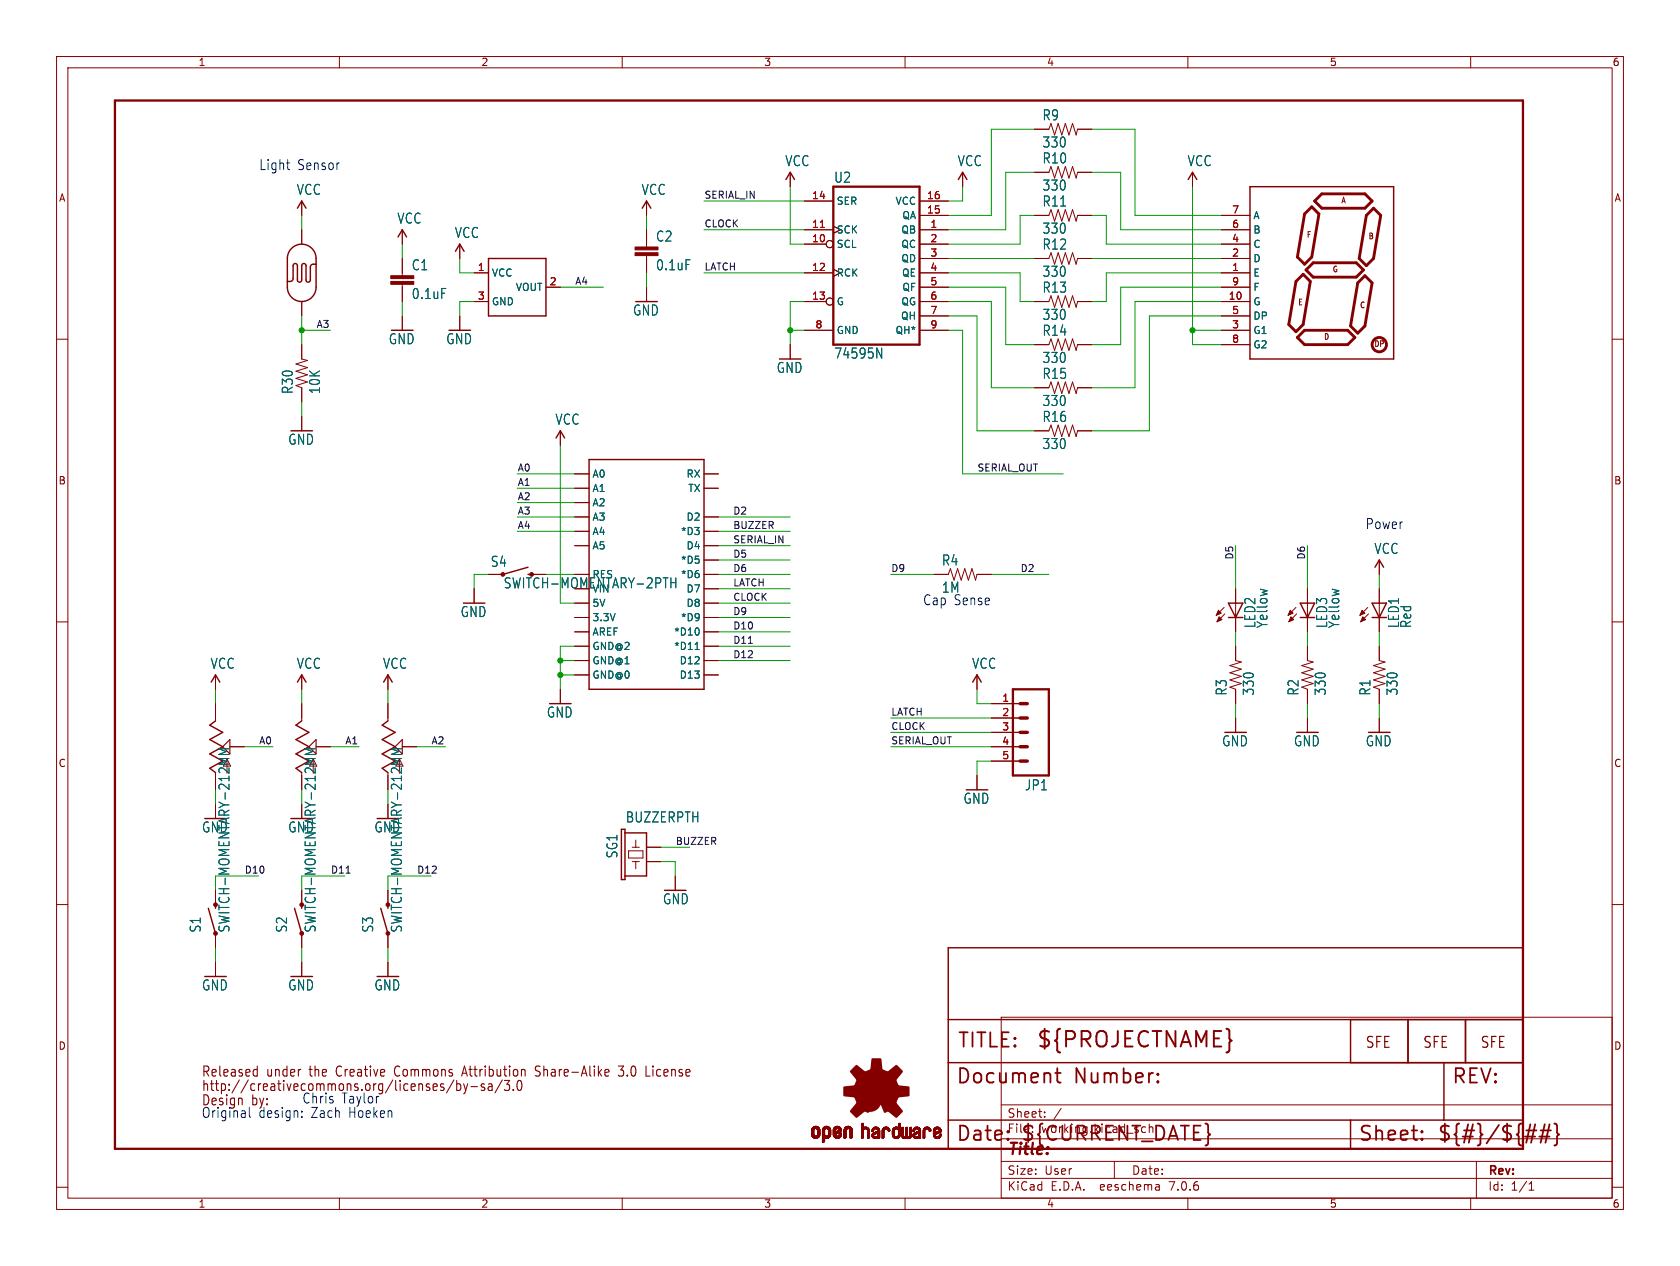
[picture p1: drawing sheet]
<svg xmlns="http://www.w3.org/2000/svg" width="297mm" height="224mm" viewBox="0 0 297 224" stroke-linecap="round" stroke-linejoin="round" font-family="sans-serif">
<defs><g id="words">
<text font-size="3.8" fill="#840000" x="183.1" y="185.7">${PROJECTNAME}</text>
<g font-size="3.5" fill="#840000">
<text x="169.2" y="185.7">TITLE:</text>
<text x="168.9" y="192.1">Document</text>
<text x="189.9" y="192.1">Number:</text>
<text x="256.5" y="192.1">REV:</text>
<text x="168.9" y="202.2">Date:</text>
<text x="180.3" y="202.2">${CURRENT_DATE}</text>
<text x="240" y="202.2">Sheet:</text>
<text x="254" y="202.2">${#}/${##}</text>
</g>
<text font-size="2.8" fill="#840000" x="178" y="204.8">Title:</text>
<g font-size="2.7" fill="#840000">
<text x="241.3" y="185.6">SFE</text>
<text x="251.5" y="185.6">SFE</text>
<text x="261.6" y="185.6">SFE</text>
</g>
<g font-size="2.5" fill="#006464">
<text x="184.2" y="21.5">R9</text>
<text x="138.7" y="29.6">VCC</text>
<text x="169.2" y="29.6">VCC</text>
<text x="184.2" y="26.3">330</text>
<text x="184.2" y="29.1">R10</text>
<text x="209.9" y="29.6">VCC</text>
<text x="52.4" y="34.7">VCC</text>
<text x="113.3" y="34.7">VCC</text>
<text x="147.4" y="32.5">U2</text>
<text x="184.2" y="33.9">330</text>
<text x="70.2" y="39.8">VCC</text>
<text x="184.2" y="36.7">R11</text>
<text x="184.2" y="41.5">330</text>
<text x="80.3" y="42.3">VCC</text>
<text x="115.9" y="42.9">C2</text>
<text x="184.2" y="44.4">R12</text>
<text x="72.7" y="48">C1</text>
<text x="72.7" y="53.1">0.1uF</text>
<text x="115.9" y="48">0.1uF</text>
<text x="184.2" y="49.2">330</text>
<text x="184.2" y="52">R13</text>
<text x="111.8" y="56">GND</text>
<text x="184.2" y="59.6">R14</text>
<text x="184.2" y="56.8">330</text>
<text x="68.6" y="61.1">GND</text>
<text x="78.8" y="61.1">GND</text>
<text x="147.4" y="63.6">74595N</text>
<text x="184.2" y="64.4">330</text>
<text x="52" y="69.8" transform="rotate(-90 52 69.8)">R30</text>
<text x="56.8" y="69.8" transform="rotate(-90 56.8 69.8)">10K</text>
<text x="137.2" y="66.2">GND</text>
<text x="184.2" y="67.2">R15</text>
<text x="98.1" y="75.3">VCC</text>
<text x="184.2" y="72">330</text>
<text x="184.2" y="74.8">R16</text>
<text x="50.9" y="78.9">GND</text>
<text x="184.2" y="79.6">330</text>
<text x="86.7" y="100.5">S4</text>
<text x="166.4" y="100.2">R4</text>
<text x="242.9" y="98.2">VCC</text>
<text x="166.4" y="105">1M</text>
<text x="81.3" y="109.4">GND</text>
<text x="222.1" y="111.2" transform="rotate(-90 222.1 111.2)">LED2</text>
<text x="224.3" y="111.2" transform="rotate(-90 224.3 111.2)">Yellow</text>
<text x="234.8" y="111.2" transform="rotate(-90 234.8 111.2)">LED3</text>
<text x="237" y="111.2" transform="rotate(-90 237 111.2)">Yellow</text>
<text x="247.5" y="111.2" transform="rotate(-90 247.5 111.2)">LED1</text>
<text x="249.7" y="111.2" transform="rotate(-90 249.7 111.2)">Red</text>
<text x="37.1" y="118.5">VCC</text>
<text x="52.4" y="118.5">VCC</text>
<text x="67.6" y="118.5">VCC</text>
<text x="171.8" y="118.5">VCC</text>
<text x="217.1" y="123.1" transform="rotate(-90 217.1 123.1)">R3</text>
<text x="221.9" y="123.1" transform="rotate(-90 221.9 123.1)">330</text>
<text x="229.8" y="123.1" transform="rotate(-90 229.8 123.1)">R2</text>
<text x="234.6" y="123.1" transform="rotate(-90 234.6 123.1)">330</text>
<text x="242.5" y="123.1" transform="rotate(-90 242.5 123.1)">R1</text>
<text x="247.3" y="123.1" transform="rotate(-90 247.3 123.1)">330</text>
<text x="96.6" y="127.1">GND</text>
<text x="216" y="132.2">GND</text>
<text x="228.7" y="132.2">GND</text>
<text x="241.4" y="132.2">GND</text>
<text x="170.2" y="142.4">GND</text>
<text x="181.1" y="140">JP1</text>
<text x="35.6" y="147.5">GND</text>
<text x="50.9" y="147.5">GND</text>
<text x="66.1" y="147.5">GND</text>
<text x="110.5" y="145.7">BUZZERPTH</text>
<text x="109.4" y="151.9" transform="rotate(-90 109.4 151.9)">SG1</text>
<text x="117.1" y="160.2">GND</text>
<text x="35.7" y="165" transform="rotate(-90 35.7 165)">S1</text>
<text x="50.9" y="165" transform="rotate(-90 50.9 165)">S2</text>
<text x="66.2" y="165" transform="rotate(-90 66.2 165)">S3</text>
<text x="35.6" y="175.4">GND</text>
<text x="50.9" y="175.4">GND</text>
<text x="66.1" y="175.4">GND</text>
</g>
<g font-size="2.5" fill="#0000c2">
<text x="45.7" y="30.2">Light</text>
<text x="52.6" y="30.2">Sensor</text>
<text x="241.3" y="93.7">Power</text>
<text x="163.1" y="107.2">Cap Sense</text>
<text x="35.6" y="195.8">Design</text>
<text x="35.6" y="197.9">Original</text>
<text x="44.5" y="195.8">by:</text>
<text x="45.7" y="197.9">design:</text>
<text x="53.3" y="195.3">Chris</text>
<text x="55.1" y="197.9">Zach</text>
<text x="60.4" y="195.3">Taylor</text>
<text x="61.9" y="197.9">Hoeken</text>
</g>
<g font-size="2.5" fill="#840000">
<text x="89" y="104.3">SWITCH-MOMENTARY-2PTH</text>
<text x="40.8" y="165" transform="rotate(-90 40.8 165)">SWITCH-MOMENTARY-212MM</text>
<text x="56" y="165" transform="rotate(-90 56 165)">SWITCH-MOMENTARY-212MM</text>
<text x="71.3" y="165" transform="rotate(-90 71.3 165)">SWITCH-MOMENTARY-212MM</text>
<text x="35.6" y="190.7">Released</text>
<text x="47.1" y="190.7">under</text>
<text x="54.9" y="190.7">the</text>
<text x="59.8" y="190.7">Creative</text>
<text x="70.4" y="190.7">Commons</text>
<text x="82.7" y="190.7">Attribution</text>
<text x="95.8" y="190.7">Share-Alike</text>
<text x="110.8" y="190.7">3.0</text>
<text x="115.8" y="190.7">License</text>
<text x="35.6" y="193.2">http://creativecommons.org/licenses/by-sa/3.0</text>
</g>
<g font-size="2.1" fill="#840000">
<text x="178" y="197.9">Sheet:</text>
<text x="178" y="200.6">File:</text>
<text x="184.1" y="200.6">working.kicad_sch</text>
<text x="178" y="208">Size:</text>
<text x="184.7" y="208">User</text>
<text x="200" y="208">Date:</text>
<text x="263" y="208.2">Rev:</text>
<text x="178" y="210.8">KiCad</text>
<text x="185.7" y="210.8">E.D.A.</text>
<text x="194.6" y="210.8">eeschema</text>
<text x="207" y="210.8">7.0.6</text>
<text x="263" y="210.8">Id:</text>
<text x="267.1" y="210.8">1/1</text>
</g>
<g font-size="1.8" fill="#840000">
<text x="35" y="11.9">1</text>
<text x="85" y="11.9">2</text>
<text x="135" y="11.9">3</text>
<text x="185" y="11.9">4</text>
<text x="235" y="11.9">5</text>
<text x="285" y="11.9">6</text>
<text x="10.3" y="35.9">A</text>
<text x="285.3" y="35.9">A</text>
<text x="10.3" y="85.9">B</text>
<text x="285.3" y="85.9">B</text>
<text x="10.3" y="135.9">C</text>
<text x="285.3" y="135.9">C</text>
<text x="10.3" y="185.9">D</text>
<text x="285.3" y="185.9">D</text>
<text x="35" y="213.8">1</text>
<text x="85" y="213.8">2</text>
<text x="135" y="213.8">3</text>
<text x="185" y="213.8">4</text>
<text x="235" y="213.8">5</text>
<text x="285" y="213.8">6</text>
</g>
<g font-size="1.8" fill="#a90000">
<text x="143.5" y="35.3">14</text>
<text x="163.8" y="35.3">16</text>
<text x="143.5" y="40.4">11</text>
<text x="163.8" y="37.8">15</text>
<text x="164.4" y="40.4">1</text>
<text x="217.7" y="40.4">6</text>
<text x="217.7" y="37.8">7</text>
<text x="143.5" y="42.9">10</text>
<text x="164.4" y="42.9">2</text>
<text x="164.4" y="45.5">3</text>
<text x="217.7" y="45.5">2</text>
<text x="217.7" y="42.9">4</text>
<text x="84.4" y="48">1</text>
<text x="84.4" y="53.1">3</text>
<text x="97.1" y="50.5">2</text>
<text x="143.5" y="48">12</text>
<text x="143.5" y="53.1">13</text>
<text x="164.4" y="48">4</text>
<text x="164.4" y="50.5">5</text>
<text x="164.4" y="53.1">6</text>
<text x="217.1" y="53.1">10</text>
<text x="217.7" y="48">1</text>
<text x="217.7" y="50.5">9</text>
<text x="144.1" y="58.2">8</text>
<text x="164.4" y="55.6">7</text>
<text x="164.4" y="58.2">9</text>
<text x="217.7" y="58.2">3</text>
<text x="217.7" y="55.6">5</text>
<text x="217.7" y="60.7">8</text>
<text x="177.1" y="124.2">1</text>
<text x="177.1" y="126.7">2</text>
<text x="177.1" y="129.3">3</text>
<text x="177.1" y="131.8">4</text>
<text x="177.1" y="134.4">5</text>
</g>
<g font-size="1.8" fill="#006464">
<text x="147.8" y="41.5">SCK</text>
<text x="147.8" y="36.4">SER</text>
<text x="158.2" y="36.4">VCC</text>
<text x="159.2" y="41.5">QB</text>
<text x="159.4" y="39">QA</text>
<text x="221.5" y="41.5">B</text>
<text x="221.5" y="39">A</text>
<text x="147.8" y="44">SCL</text>
<text x="159.2" y="44">QC</text>
<text x="159.2" y="46.6">QD</text>
<text x="221.5" y="46.6">D</text>
<text x="221.5" y="44">C</text>
<text x="86.9" y="49.1">VCC</text>
<text x="91.1" y="51.7">VOUT</text>
<text x="147.8" y="49.1">RCK</text>
<text x="159.4" y="49.1">QE</text>
<text x="159.4" y="51.7">QF</text>
<text x="221.5" y="49.1">E</text>
<text x="221.5" y="51.7">F</text>
<text x="86.9" y="54.2">GND</text>
<text x="147.8" y="54.2">G</text>
<text x="147.8" y="59.3">GND</text>
<text x="158.2" y="59.3">QH*</text>
<text x="159.2" y="56.7">QH</text>
<text x="159.2" y="54.2">QG</text>
<text x="221.5" y="54.2">G</text>
<text x="221.5" y="59.3">G1</text>
<text x="221.5" y="56.7">DP</text>
<text x="221.5" y="61.8">G2</text>
<text x="104.6" y="84.7">A0</text>
<text x="104.6" y="87.2">A1</text>
<text x="104.6" y="89.8">A2</text>
<text x="121.3" y="84.7">RX</text>
<text x="121.6" y="87.2">TX</text>
<text x="104.6" y="92.3">A3</text>
<text x="104.6" y="94.8">A4</text>
<text x="120.3" y="94.8">*D3</text>
<text x="121.3" y="92.3">D2</text>
<text x="104.6" y="97.4">A5</text>
<text x="120.3" y="99.9">*D5</text>
<text x="121.3" y="97.4">D4</text>
<text x="104.6" y="107.5">5V</text>
<text x="104.6" y="102.5">RES</text>
<text x="104.6" y="105">VIN</text>
<text x="120.3" y="102.5">*D6</text>
<text x="121.3" y="105">D7</text>
<text x="121.3" y="107.5">D8</text>
<text x="104.6" y="110.1">3.3V</text>
<text x="104.6" y="112.6">AREF</text>
<text x="119.1" y="112.6">*D10</text>
<text x="120.3" y="110.1">*D9</text>
<text x="104.6" y="117.7">GND@1</text>
<text x="104.6" y="115.2">GND@2</text>
<text x="119.1" y="115.2">*D11</text>
<text x="120.1" y="117.7">D12</text>
<text x="104.6" y="120.2">GND@0</text>
<text x="120.1" y="120.2">D13</text>
</g>
<g font-size="1.7" fill="#0f0f0f">
<text x="124.5" y="35.2">SERIAL_IN</text>
<text x="124.5" y="40.3">CLOCK</text>
<text x="124.5" y="47.9">LATCH</text>
<text x="101.6" y="50.5">A4</text>
<text x="55.9" y="58.1">A3</text>
<text x="91.4" y="83.5">A0</text>
<text x="172.7" y="83.5">SERIAL_OUT</text>
<text x="91.4" y="86">A1</text>
<text x="91.4" y="88.6">A2</text>
<text x="91.4" y="93.6">A4</text>
<text x="91.4" y="91.1">A3</text>
<text x="129.5" y="91.1">D2</text>
<text x="129.5" y="93.6">BUZZER</text>
<text x="129.5" y="96.2">SERIAL_IN</text>
<text x="129.5" y="98.7">D5</text>
<text x="129.5" y="101.3">D6</text>
<text x="157.5" y="101.3">D9</text>
<text x="180.3" y="101.3">D2</text>
<text x="218.1" y="99.1" transform="rotate(-90 218.1 99.1)">D5</text>
<text x="230.8" y="99.1" transform="rotate(-90 230.8 99.1)">D6</text>
<text x="129.5" y="106.3">CLOCK</text>
<text x="129.5" y="103.8">LATCH</text>
<text x="129.5" y="111.4">D10</text>
<text x="129.5" y="108.9">D9</text>
<text x="129.5" y="114">D11</text>
<text x="129.5" y="116.5">D12</text>
<text x="45.7" y="131.7">A0</text>
<text x="61" y="131.7">A1</text>
<text x="76.2" y="131.7">A2</text>
<text x="157.5" y="126.7">LATCH</text>
<text x="157.5" y="131.7">SERIAL_OUT</text>
<text x="157.5" y="129.2">CLOCK</text>
<text x="119.4" y="149.5">BUZZER</text>
<text x="43.2" y="154.6">D10</text>
<text x="58.4" y="154.6">D11</text>
<text x="73.7" y="154.6">D12</text>
</g>
<g font-size="1.4" fill="#840000">
<text x="237" y="36.2">A</text>
<text x="230.9" y="42.3">F</text>
<text x="241.8" y="42.5">B</text>
<text x="235.5" y="48.4">G</text>
<text x="229.4" y="54.2">E</text>
<text x="240.3" y="54.7">C</text>
<text x="233.9" y="60.3">D</text>
<text x="242.8" y="61.6">DP</text>
</g>
</g></defs>
<g fill="none" stroke="#840000" stroke-width=".18">
<path d="M10 10h277v203.9h-277zM12 12h273v199.9h-273zM60 10v2M110 10v2M160 10v2M210 10v2M260 10v2M53.3 35.6v2.5M114.3 35.6v2.5M139.7 30.5v2.5M142.2 35.6h5.1M162.6 35.6h5"/>
<path d="M162.6 38.1h5M170.2 30.5v2.5M182.9 38.1h2.5l.4-1 .6 2 .7-2 .6 2 .6-2 .7 2 .6-2 .6 2 .3-1h2.5M182.9 22.9h2.5l.4-1.1 .6 2.1 .7-2.1 .6 2.1 .6-2.1 .7 2.1 .6-2.1 .6 2.1 .3-1h2.5M182.9 30.5h2.5l.4-1 .6 2 .7-2 .6 2 .6-2 .7 2 .6-2 .6 2 .3-1h2.5M210.8 30.5v2.5M215.9 38.1h5.1M10 60h2M53.3 40.6v2.6M53.3 53.3v2.6M71.1 40.6v2.6M71.1 45.7v3.1"/>
<path d="M71.1 50.3v3M71.1 55.9v2.5M81.3 43.2v2.5M81.3 55.9v2.5M83.8 48.3h2.6M83.8 53.3h2.6M96.5 50.8h2.6M114.3 40.6v3.1M114.3 45.2v3.1M114.3 50.8v2.5M142.2 40.6h5.1M142.2 43.2h3.8"/>
<path d="M142.2 48.3h5.1M142.2 53.3h3.8M142.2 58.4h5.1M147.3 47.6l1.3 .7-1.3 .6M162.6 40.6h5M162.6 43.2h5M162.6 48.3h5M162.6 53.3h5M162.6 45.7h5M162.6 50.8h5M162.6 55.9h5M162.6 58.4h5"/>
<path d="M182.9 53.3h2.5l.4-1 .6 2.1 .7-2.1 .6 2.1 .6-2.1 .7 2.1 .6-2.1 .6 2.1 .3-1.1h2.5M182.9 45.7h2.5l.4-1 .6 2 .7-2 .6 2 .6-2 .7 2 .6-2 .6 2 .3-1h2.5M215.9 40.6h5.1M215.9 43.2h5.1M215.9 48.3h5.1M215.9 53.3h5.1M215.9 45.7h5.1M215.9 50.8h5.1M215.9 55.9h5.1M215.9 58.4h5.1M285 60h2M53.3 61v2.5l1.1 .3-2.1 .6 2.1 .6-2.1 .7 2.1 .6-2.1 .6 2.1 .7-2.1 .6 1 .4v2.5"/>
<path d="M53.3 73.7v2.5M99.1 76.2v2.5M139.7 61v2.5M182.9 68.6h2.5l.4-1 .6 2 .7-2 .6 2 .6-2 .7 2 .6-2 .6 2 .3-1h2.5M182.9 76.2h2.5l.4-1 .6 2 .7-2 .6 2 .6-2 .7 2 .6-2 .6 2 .3-1h2.5M182.9 61h2.5l.4-1.1 .6 2.1 .7-2.1 .6 2.1 .6-2.1 .7 2.1 .6-2.1 .6 2.1 .3-1h2.5M215.9 61h5.1M101.6 83.8h2.5M101.6 86.4h2.5M101.6 88.9h2.5M101.6 91.4h2.5M101.6 94h2.5"/>
<path d="M101.6 96.5h2.5M124.5 83.8h2.5M124.5 86.4h2.5M124.5 91.4h2.5M124.5 94h2.5M124.5 96.5h2.5M124.5 99.1h2.5M243.8 99.1v2.5M10 110h2M38.1 119.4v2.5M53.3 119.4v2.5M68.6 119.4v2.5"/>
<path d="M83.8 104.1v2.6M86.4 101.6h2.5M101.6 109.2h2.5M101.6 106.7h2.5M101.6 111.8h2.5M101.6 114.3h2.5M101.6 116.8h2.5M101.6 119.4h2.5M124.5 101.6h2.5M124.5 109.2h2.5M124.5 106.7h2.5M124.5 111.8h2.5"/>
<path d="M124.5 114.3h2.5M124.5 116.8h2.5M124.5 119.4h2.5M124.5 104.1h2.5M165.1 101.6h2.5l.4-1 .7 2 .6-2 .6 2 .7-2 .6 2 .6-2 .7 2 .2-1h2.6M172.7 119.4v2.5M216.4 107.4l-1.4 1.4M216.5 108.6l-1.4 1.4M218.4 104.1v7.7M218.4 114.3v2.5l1.1 .3-2.1 .6 2.1 .7-2.1 .6 2.1 .6-2.1 .7 2.1 .6-2.1 .6 1 .4v2.6M229.1 107.4l-1.4 1.4M229.2 108.6l-1.4 1.4"/>
<path d="M231.1 104.1v7.7M231.1 114.3v2.5l1.1 .3-2.1 .6 2.1 .7-2.1 .6 2.1 .6-2.1 .7 2.1 .6-2.1 .6 1 .4v2.6M241.8 107.4l-1.4 1.4M241.9 108.6l-1.4 1.4M243.8 104.1v7.7M243.8 114.3v2.5l1.1 .3-2.1 .6 2.1 .7-2.1 .6 2.1 .6-2.1 .7 2.1 .6-2.1 .6 1 .4v2.6M285 110h2M38.1 124.5v3M40.6 132.1h2.6M53.3 124.5v3M55.9 132.1h2.5M68.6 124.5v3"/>
<path d="M71.1 132.1h2.6M99.1 121.9v2.6M172.7 137.2v2.5M175.3 132.1h5M175.3 124.5h5M175.3 127h5M175.3 129.5h5M175.3 134.6h5M218.4 127v2.5M231.1 127v2.5M243.8 127v2.5M10 160h2"/>
<path d="M111.1 150.5h2.6v1.3h-2.6zM111.8 149.9h1.2M111.8 152.4h1.2M112.4 148.6v1.3M112.4 152.4v1.3M114.3 149.9h2.5M114.3 152.4h2.5M119.4 154.9v2.6M285 160h2M38.1 165.1v2.5M38.1 170.2v2.5M53.3 165.1v2.5"/>
<path d="M53.3 170.2v2.5M68.6 165.1v2.5M68.6 170.2v2.5M177 179.9h108v32h-108zM177 195.4h108M184.7 197.5v.1M184.7 196.7v.1M187.6 196l-1.3 2M10 210h2M60 211.9v2M110 211.9v2M160 211.9v2"/>
<path d="M177 208.4h108M177 205.4h108M177 201.4h108M197 205.4v3M204.9 209.6l.1 .9M205 210.4l-.2 .1M205 209.9h-.2M210 211.9v2M260 211.9v2M261 205.4v6.5M270.3 210.5h.9M270.3 209.4l.4-.4v1.5"/>
<path d="M285 210h2"/>
<circle cx="146.7" cy="53.3" r=".63"/>
<circle cx="146.7" cy="43.2" r=".63"/>
</g>
<g fill="#840000" stroke="#840000" stroke-width=".18">
<path d="M69.1 49.8h4.1v.5h-4.1z"/>
<path d="M69.1 48.8h4.1v.5h-4.1z"/>
<path d="M143.5 200.7h.4z"/>
<path d="M143.5 200.6l.4 .1z"/>
<path d="M143.5 200.6h.4z"/>
<path d="M143.5 200.5l.4 .1z"/>
<path d="M143.5 200.5h.4z"/>
<path d="M143.5 200.4l.4 .1z"/>
<path d="M143.5 200.4h.4z"/>
<path d="M143.5 200.3l.4 .1z"/>
<path d="M143.5 200.3h.4z"/>
<path d="M143.5 200.2l.4 .1z"/>
<path d="M143.5 200.2h.4z"/>
<path d="M143.5 200.1l.4 .1z"/>
<path d="M143.5 200.1h.4z"/>
<path d="M143.5 200l.4 .1z"/>
<path d="M143.5 200h.4z"/>
<path d="M143.5 199.9l.4 .1z"/>
<path d="M143.5 199.9h.4z"/>
<path d="M143.5 199.8l.4 .1z"/>
<path d="M143.5 199.8h.4z"/>
<path d="M143.5 200.8h.5z"/>
<path d="M143.5 200.8h.4z"/>
<path d="M143.5 200.7l.4 .1z"/>
<path d="M143.5 199.7l.4 .1z"/>
<path d="M143.5 200.9h.5z"/>
<path d="M143.5 200.8l.5 .1z"/>
<path d="M143.5 199.7h.4z"/>
<path d="M143.5 199.7h.5z"/>
<path d="M143.5 200.9h.6z"/>
<path d="M143.5 199.6l.6 .1z"/>
<path d="M143.6 200.9l.5 .1z"/>
<path d="M143.6 199.6h.5z"/>
<path d="M143.6 201h1.3z"/>
<path d="M143.6 201h.6z"/>
<path d="M143.6 199.6h1.2z"/>
<path d="M143.6 201h1.2z"/>
<path d="M143.6 199.5l1.2 .1z"/>
<path d="M143.6 201l1.2 .1z"/>
<path d="M143.6 199.5h1.2z"/>
<path d="M143.6 201.1h1.2z"/>
<path d="M143.7 201.1h1.1z"/>
<path d="M143.7 199.5h1.1z"/>
<path d="M143.7 201.1h1z"/>
<path d="M143.7 199.4l1 .1z"/>
<path d="M143.7 201.1l1 .1z"/>
<path d="M143.7 199.4h1z"/>
<path d="M143.7 201.2h1z"/>
<path d="M143.8 201.2h.9z"/>
<path d="M143.8 199.4h.9z"/>
<path d="M143.8 201.2h.8z"/>
<path d="M143.8 199.4h.8z"/>
<path d="M143.8 199.3l.8 .1z"/>
<path d="M143.8 199.3h.8z"/>
<path d="M143.8 201.2l.8 .1z"/>
<path d="M143.8 201.3h.8z"/>
<path d="M143.9 199.3h.7z"/>
<path d="M143.9 201.3h.7z"/>
<path d="M143.9 201.3h.6z"/>
<path d="M143.9 199.3h.6z"/>
<path d="M144 199.3h.4z"/>
<path d="M144 201.3h.4z"/>
<path d="M144 199.2l.4 .1z"/>
<path d="M144.1 199.2h.3z"/>
<path d="M144.1 201.3l.2 .1z"/>
<path d="M144.1 201.4h.2z"/>
<path d="M144.1 199.2h.2z"/>
<path d="M144.3 199.6h.6z"/>
<path d="M144.3 201h.6z"/>
<path d="M144.3 200.9l.6 .1z"/>
<path d="M144.3 200.9h.6z"/>
<path d="M144.3 199.6l.6 .1z"/>
<path d="M144.4 200.9h.5z"/>
<path d="M144.4 199.7h.5z"/>
<path d="M144.5 200.8l.4 .1z"/>
<path d="M144.5 199.7h.4z"/>
<path d="M144.5 200.8h.4z"/>
<path d="M144.5 199.7l.4 .1z"/>
<path d="M144.5 199.8h.4z"/>
<path d="M144.5 200.7l.4 .1z"/>
<path d="M144.5 200.7h.4z"/>
<path d="M144.5 199.9h.4z"/>
<path d="M144.5 199.8l.4 .1z"/>
<path d="M144.5 200.6l.4 .1z"/>
<path d="M144.5 200.6h.4z"/>
<path d="M144.5 200.5l.4 .1z"/>
<path d="M144.5 200.5h.4z"/>
<path d="M144.5 200.4l.4 .1z"/>
<path d="M144.5 200.4h.4z"/>
<path d="M144.5 200.3l.4 .1z"/>
<path d="M144.5 200.3h.4z"/>
<path d="M144.5 200.2l.4 .1z"/>
<path d="M144.5 200.2h.4z"/>
<path d="M144.5 200.1l.4 .1z"/>
<path d="M144.5 200.1h.4z"/>
<path d="M144.5 200l.4 .1z"/>
<path d="M144.5 200h.4z"/>
<path d="M144.5 199.9l.4 .1z"/>
<path d="M145.4 202h.2z"/>
<path d="M145.4 202h.3z"/>
<path d="M145.4 201.9l.3 .1z"/>
<path d="M145.4 201.9h.3z"/>
<path d="M145.4 201.9h.4z"/>
<path d="M145.4 201.8l.4 .1z"/>
<path d="M145.4 201.8h.4z"/>
<path d="M145.4 201.7l.4 .1z"/>
<path d="M145.4 201.7h.4z"/>
<path d="M145.4 201.6l.4 .1z"/>
<path d="M145.4 201.6h.4z"/>
<path d="M145.4 201.5l.4 .1z"/>
<path d="M145.4 201.5h.4z"/>
<path d="M145.4 201.4l.4 .1z"/>
<path d="M145.4 201.4h.4z"/>
<path d="M145.4 201.3l.4 .1z"/>
<path d="M145.4 201.3h.4z"/>
<path d="M145.4 201.3h1z"/>
<path d="M145.4 201.3h1.1z"/>
<path d="M145.4 201.2l1.1 .1z"/>
<path d="M145.4 201.2h1.1z"/>
<path d="M145.4 201.2h1.2z"/>
<path d="M145.4 201.1l1.2 .1z"/>
<path d="M145.4 201.1h1.2z"/>
<path d="M145.4 201.1h1.3z"/>
<path d="M145.4 201l1.3 .1z"/>
<path d="M145.4 201h1.3z"/>
<path d="M145.4 201h1.4z"/>
<path d="M145.4 201h.7z"/>
<path d="M145.4 200.9l.6 .1z"/>
<path d="M145.4 200.9h.6z"/>
<path d="M145.4 200.9h.5z"/>
<path d="M145.4 200.8l.5 .1z"/>
<path d="M145.4 200.8h.5z"/>
<path d="M145.4 200.8h.4z"/>
<path d="M145.4 200.7l.4 .1z"/>
<path d="M145.4 200.7h.4z"/>
<path d="M145.4 200.6l.4 .1z"/>
<path d="M145.4 200.6h.4z"/>
<path d="M145.4 200.5l.4 .1z"/>
<path d="M145.4 200.5h.4z"/>
<path d="M145.4 200.4l.4 .1z"/>
<path d="M145.4 200.4h.4z"/>
<path d="M145.4 200.3l.4 .1z"/>
<path d="M145.4 200.3h.4z"/>
<path d="M145.4 200.2l.4 .1z"/>
<path d="M145.4 200.2h.4z"/>
<path d="M145.4 200.1l.4 .1z"/>
<path d="M145.4 200.1h.4z"/>
<path d="M145.4 200l.4 .1z"/>
<path d="M145.4 200h.4z"/>
<path d="M145.4 199.9l.4 .1z"/>
<path d="M145.4 199.9h.4z"/>
<path d="M145.4 199.8l.4 .1z"/>
<path d="M145.4 199.8h.4z"/>
<path d="M145.4 199.8h.5z"/>
<path d="M145.4 202h.1z"/>
<path d="M145.4 199.7l.5 .1z"/>
<path d="M145.4 202l.1 .1z"/>
<path d="M145.4 199.7h.5z"/>
<path d="M145.4 199.7h.6z"/>
<path d="M145.5 199.7h.5z"/>
<path d="M145.5 199.6l.5 .1z"/>
<path d="M145.5 199.6h.5z"/>
<path d="M145.5 199.6h1.3z"/>
<path d="M145.5 199.6h1.2z"/>
<path d="M145.5 199.5l1.2 .1z"/>
<path d="M145.5 199.5h1.2z"/>
<path d="M145.6 199.5h1.1z"/>
<path d="M145.6 199.4l1.1 .1z"/>
<path d="M145.6 199.4h1z"/>
<path d="M145.7 199.4h.9z"/>
<path d="M145.7 199.3l.8 .1z"/>
<path d="M145.7 199.3h.8z"/>
<path d="M145.8 199.3h.7z"/>
<path d="M145.8 199.3h.6z"/>
<path d="M145.9 201.3h.5z"/>
<path d="M145.9 199.3h.5z"/>
<path d="M145.9 201.3h.4z"/>
<path d="M145.9 199.3h.4z"/>
<path d="M145.9 199.2l.4 .1z"/>
<path d="M146 201.3h.3z"/>
<path d="M146 199.2h.3z"/>
<path d="M146 201.3l.3 .1z"/>
<path d="M146 199.2h.2z"/>
<path d="M146 201.4h.2z"/>
<path d="M146.2 199.6h.6z"/>
<path d="M146.2 201h.6z"/>
<path d="M146.2 200.9l.6 .1z"/>
<path d="M146.3 200.9h.5z"/>
<path d="M146.3 199.6l.5 .1z"/>
<path d="M146.3 199.7h.5z"/>
<path d="M146.4 200.9h.4z"/>
<path d="M146.4 199.7h.4z"/>
<path d="M146.4 200.8l.4 .1z"/>
<path d="M146.4 200.8h.4z"/>
<path d="M146.4 199.7l.4 .1z"/>
<path d="M146.4 199.8h.4z"/>
<path d="M146.4 200.8h.5z"/>
<path d="M146.4 199.8h.5z"/>
<path d="M146.5 200.7l.4 .1z"/>
<path d="M146.5 200.7h.4z"/>
<path d="M146.5 199.8l.4 .1z"/>
<path d="M146.5 199.8h.4z"/>
<path d="M146.5 199.9h.4z"/>
<path d="M146.5 200.6l.4 .1z"/>
<path d="M146.5 200.6h.4z"/>
<path d="M146.5 200.5l.4 .1z"/>
<path d="M146.5 200.5h.4z"/>
<path d="M146.5 200.4l.4 .1z"/>
<path d="M146.5 200.4h.4z"/>
<path d="M146.5 200.3l.4 .1z"/>
<path d="M146.5 200.3h.4z"/>
<path d="M146.5 200.2l.4 .1z"/>
<path d="M146.5 200.2h.4z"/>
<path d="M146.5 200.1l.4 .1z"/>
<path d="M146.5 200.1h.4z"/>
<path d="M146.5 200l.4 .1z"/>
<path d="M146.5 200h.4z"/>
<path d="M146.5 199.9l.4 .1z"/>
<path d="M147.3 200.8h.4z"/>
<path d="M147.3 200.7l.4 .1z"/>
<path d="M147.3 200.7h.4z"/>
<path d="M147.3 200.6l.4 .1z"/>
<path d="M147.3 200.6h.4z"/>
<path d="M147.3 200.6h.5z"/>
<path d="M147.3 200.6h.6z"/>
<path d="M147.3 200.5l.6 .1z"/>
<path d="M147.3 200.5h.6z"/>
<path d="M147.3 200.5h.7z"/>
<path d="M147.3 200.5h.8z"/>
<path d="M147.3 200.4l.8 .1z"/>
<path d="M147.3 200.4h.9z"/>
<path d="M147.3 200.4h1z"/>
<path d="M147.3 200.3l1 .1z"/>
<path d="M147.3 200.3h1.1z"/>
<path d="M147.3 200.3h1.2z"/>
<path d="M147.3 200.2l1.3 .1z"/>
<path d="M147.3 200.2h1.3z"/>
<path d="M147.3 200.2h1.4z"/>
<path d="M147.3 200.2h.4z"/>
<path d="M147.3 200.1l.4 .1z"/>
<path d="M147.3 200.1h.4z"/>
<path d="M147.3 200l.4 .1z"/>
<path d="M147.3 200h.4z"/>
<path d="M147.3 199.9l.4 .1z"/>
<path d="M147.3 199.9h.4z"/>
<path d="M147.3 199.8l.4 .1z"/>
<path d="M147.3 199.8h.4z"/>
<path d="M147.3 200.9h.5z"/>
<path d="M147.3 200.8l.5 .1z"/>
<path d="M147.3 200.8h.5z"/>
<path d="M147.3 199.8h.5z"/>
<path d="M147.3 199.7l.5 .1z"/>
<path d="M147.3 199.7h.5z"/>
<path d="M147.4 200.9h.5z"/>
<path d="M147.4 199.7h.4z"/>
<path d="M147.4 199.7h.5z"/>
<path d="M147.4 200.9l.5 .1z"/>
<path d="M147.4 199.6l.5 .1z"/>
<path d="M147.4 199.6h.5z"/>
<path d="M147.4 201h1.3z"/>
<path d="M147.4 201h.6z"/>
<path d="M147.4 199.6h.6z"/>
<path d="M147.4 199.6h1.3z"/>
<path d="M147.4 201h1.2z"/>
<path d="M147.4 199.5l1.3 .1z"/>
<path d="M147.4 199.5h1.2z"/>
<path d="M147.4 201l1.2 .1z"/>
<path d="M147.5 201.1h1.1z"/>
<path d="M147.5 199.5h1.1z"/>
<path d="M147.5 199.4l1.1 .1z"/>
<path d="M147.5 201.1h1z"/>
<path d="M147.5 201.1l1 .1z"/>
<path d="M147.5 199.4h1.1z"/>
<path d="M147.5 201.2h1z"/>
<path d="M147.5 199.4h1z"/>
<path d="M147.6 201.2h.9z"/>
<path d="M147.6 199.4h.9z"/>
<path d="M147.6 201.2h.8z"/>
<path d="M147.6 199.3l.8 .1z"/>
<path d="M147.6 201.2l.8 .1z"/>
<path d="M147.6 199.3h.8z"/>
<path d="M147.7 201.3h.7z"/>
<path d="M147.7 199.3h.7z"/>
<path d="M147.7 199.3h.6z"/>
<path d="M147.7 201.3h.6z"/>
<path d="M147.8 199.3h.5z"/>
<path d="M147.8 201.3h.5z"/>
<path d="M147.8 200.2h.9z"/>
<path d="M147.8 200.1l.9 .1z"/>
<path d="M147.8 199.3h.4z"/>
<path d="M147.8 201.3h.4z"/>
<path d="M147.8 200.1h.9z"/>
<path d="M147.9 199.2l.3 .1z"/>
<path d="M147.9 201.3h.3z"/>
<path d="M147.9 201.3l.3 .1z"/>
<path d="M147.9 200.1h.8z"/>
<path d="M147.9 199.2h.3z"/>
<path d="M147.9 201.4h.2z"/>
<path d="M147.9 199.2h.2z"/>
<path d="M148 200.1h.7z"/>
<path d="M148.1 200l.6 .1z"/>
<path d="M148.1 200h.6z"/>
<path d="M148.1 199.6h.6z"/>
<path d="M148.1 201h.6z"/>
<path d="M148.2 200.9l.5 .1z"/>
<path d="M148.2 200h.5z"/>
<path d="M148.2 200.9h.5z"/>
<path d="M148.2 199.6l.5 .1z"/>
<path d="M148.2 199.7h.5z"/>
<path d="M148.3 200.9h.4z"/>
<path d="M148.3 199.7h.4z"/>
<path d="M148.3 200h.4z"/>
<path d="M148.3 199.7l.4 .1z"/>
<path d="M148.3 200.8l.4 .1z"/>
<path d="M148.3 199.8h.4z"/>
<path d="M148.3 200.8h.4z"/>
<path d="M148.3 199.9l.4 .1z"/>
<path d="M148.3 199.9h.4z"/>
<path d="M148.3 199.8l.4 .1z"/>
<path d="M148.4 200.7l.3 .1z"/>
<path d="M148.4 200.7h.3z"/>
<path d="M148.4 200.6l.3 .1z"/>
<path d="M148.4 200.6h.3z"/>
<path d="M148.4 200.5l.3 .1z"/>
<path d="M148.5 200.5h.2z"/>
<path d="M148.6 200.5h.1z"/>
<path d="M149.2 201.3h.3z"/>
<path d="M149.2 201.2l.3 .1z"/>
<path d="M149.2 201.2h.3z"/>
<path d="M149.2 201.2h.4z"/>
<path d="M149.2 201.1l.4 .1z"/>
<path d="M149.2 201.1h.4z"/>
<path d="M149.2 201l.4 .1z"/>
<path d="M149.2 201h.4z"/>
<path d="M149.2 200.9l.4 .1z"/>
<path d="M149.2 200.9h.4z"/>
<path d="M149.2 200.8l.4 .1z"/>
<path d="M149.2 200.8h.4z"/>
<path d="M149.2 200.7l.4 .1z"/>
<path d="M149.2 200.7h.4z"/>
<path d="M149.2 200.6l.4 .1z"/>
<path d="M149.2 200.6h.4z"/>
<path d="M149.2 200.5l.4 .1z"/>
<path d="M149.2 200.5h.4z"/>
<path d="M149.2 200.4l.4 .1z"/>
<path d="M149.2 200.4h.4z"/>
<path d="M149.2 200.3l.4 .1z"/>
<path d="M149.2 200.3h.4z"/>
<path d="M149.2 200.2l.4 .1z"/>
<path d="M149.2 200.2h.4z"/>
<path d="M149.2 200.1l.4 .1z"/>
<path d="M149.2 200.1h.4z"/>
<path d="M149.2 200l.4 .1z"/>
<path d="M149.2 200h.4z"/>
<path d="M149.2 199.9l.4 .1z"/>
<path d="M149.2 199.9h.4z"/>
<path d="M149.2 199.8l.4 .1z"/>
<path d="M149.2 201.3h.2z"/>
<path d="M149.2 199.8h.4z"/>
<path d="M149.2 199.8h.5z"/>
<path d="M149.3 199.7l.4 .1z"/>
<path d="M149.3 199.7h.4z"/>
<path d="M149.3 199.7h.5z"/>
<path d="M149.3 199.6l.5 .1z"/>
<path d="M149.3 199.6h.5z"/>
<path d="M149.3 199.6h.6z"/>
<path d="M149.3 199.6h1.3z"/>
<path d="M149.3 199.5l1.3 .1z"/>
<path d="M149.3 199.5h1.3z"/>
<path d="M149.3 199.5h1.2z"/>
<path d="M149.4 199.5h1.1z"/>
<path d="M149.4 199.4l1.1 .1z"/>
<path d="M149.4 199.4h1.1z"/>
<path d="M149.5 199.4h.9z"/>
<path d="M149.5 199.3l.9 .1z"/>
<path d="M149.5 199.3h.8z"/>
<path d="M149.6 199.3h.7z"/>
<path d="M149.6 199.3h.6z"/>
<path d="M149.7 199.3h.5z"/>
<path d="M149.8 199.2l.3 .1z"/>
<path d="M149.8 199.2h.3z"/>
<path d="M149.9 199.2h.2z"/>
<path d="M150 199.6h.6z"/>
<path d="M150.1 199.6h.5z"/>
<path d="M150.1 199.6l.5 .1z"/>
<path d="M150.1 199.7h.5z"/>
<path d="M150.2 199.7h.4z"/>
<path d="M150.2 199.7l.5 .1z"/>
<path d="M150.2 199.7h.5z"/>
<path d="M150.2 199.8h.5z"/>
<path d="M150.3 199.8h.4z"/>
<path d="M150.3 199.8l.4 .1z"/>
<path d="M150.3 201.3h.3z"/>
<path d="M150.3 201.2l.3 .1z"/>
<path d="M150.3 201.2h.3z"/>
<path d="M150.3 201.2h.4z"/>
<path d="M150.3 201.1l.4 .1z"/>
<path d="M150.3 201.1h.4z"/>
<path d="M150.3 201l.4 .1z"/>
<path d="M150.3 201h.4z"/>
<path d="M150.3 200.9l.4 .1z"/>
<path d="M150.3 200.9h.4z"/>
<path d="M150.3 200.8l.4 .1z"/>
<path d="M150.3 200.8h.4z"/>
<path d="M150.3 200.7l.4 .1z"/>
<path d="M150.3 200.7h.4z"/>
<path d="M150.3 200.6l.4 .1z"/>
<path d="M150.3 200.6h.4z"/>
<path d="M150.3 200.5l.4 .1z"/>
<path d="M150.3 200.5h.4z"/>
<path d="M150.3 200.4l.4 .1z"/>
<path d="M150.3 200.4h.4z"/>
<path d="M150.3 200.3l.4 .1z"/>
<path d="M150.3 200.3h.4z"/>
<path d="M150.3 200.2l.4 .1z"/>
<path d="M150.3 200.2h.4z"/>
<path d="M150.3 200.1l.4 .1z"/>
<path d="M150.3 200.1h.4z"/>
<path d="M150.3 200l.4 .1z"/>
<path d="M150.3 200h.4z"/>
<path d="M150.3 199.9l.4 .1z"/>
<path d="M150.3 199.9h.4z"/>
<path d="M150.3 201.3h.2z"/>
<path d="M150.3 201.3h.1z"/>
<path d="M152.3 201.3h.2z"/>
<path d="M152.3 198.9h.3z"/>
<path d="M152.3 201.3l.1 .1z"/>
<path d="M152.3 201.3h.3z"/>
<path d="M152.3 201.2l.3 .1z"/>
<path d="M152.3 201.2h.3z"/>
<path d="M152.3 201.1l.3 .1z"/>
<path d="M152.3 201.1h.3z"/>
<path d="M152.3 201l.3 .1z"/>
<path d="M152.3 201h.3z"/>
<path d="M152.3 200.9l.3 .1z"/>
<path d="M152.3 200.9h.3z"/>
<path d="M152.3 200.8l.3 .1z"/>
<path d="M152.3 200.8h.3z"/>
<path d="M152.3 200.7l.3 .1z"/>
<path d="M152.3 200.7h.3z"/>
<path d="M152.3 200.6l.3 .1z"/>
<path d="M152.3 200.6h.3z"/>
<path d="M152.3 200.5l.3 .1z"/>
<path d="M152.3 200.5h.3z"/>
<path d="M152.3 200.4l.3 .1z"/>
<path d="M152.3 200.4h.3z"/>
<path d="M152.3 200.3l.3 .1z"/>
<path d="M152.3 200.3h.3z"/>
<path d="M152.3 200.2l.3 .1z"/>
<path d="M152.3 200.2h.3z"/>
<path d="M152.3 200.1l.3 .1z"/>
<path d="M152.3 200.1h.3z"/>
<path d="M152.3 200l.3 .1z"/>
<path d="M152.3 200h.3z"/>
<path d="M152.3 199.9l.3 .1z"/>
<path d="M152.3 199.9h.3z"/>
<path d="M152.3 199.9h.4z"/>
<path d="M152.3 199.8l.4 .1z"/>
<path d="M152.3 199.8h.4z"/>
<path d="M152.3 199.7l.5 .1z"/>
<path d="M152.3 199.7h.5z"/>
<path d="M152.3 199.7h.6z"/>
<path d="M152.3 199.6l.7 .1z"/>
<path d="M152.3 199.6h1.3z"/>
<path d="M152.3 199.6h1.2z"/>
<path d="M152.3 199.5l1.2 .1z"/>
<path d="M152.3 199.5h1.2z"/>
<path d="M152.3 199.5h1.1z"/>
<path d="M152.3 199.4l1.1 .1z"/>
<path d="M152.3 199.4h1z"/>
<path d="M152.3 199.4h.3z"/>
<path d="M152.3 199.3l.3 .1z"/>
<path d="M152.3 199.3h.3z"/>
<path d="M152.3 199.2l.3 .1z"/>
<path d="M152.3 199.2h.3z"/>
<path d="M152.3 199.1l.3 .1z"/>
<path d="M152.3 199.1h.3z"/>
<path d="M152.3 199l.3 .1z"/>
<path d="M152.3 199h.3z"/>
<path d="M152.3 198.9l.3 .1z"/>
<path d="M152.3 198.8l.3 .1z"/>
<path d="M152.3 198.8h.3z"/>
<path d="M152.4 198.8h.2z"/>
<path d="M152.4 198.7l.2 .1z"/>
<path d="M152.4 198.7h.2z"/>
<path d="M152.5 198.7h.1z"/>
<path d="M152.7 199.4h.6z"/>
<path d="M152.8 199.4h.5z"/>
<path d="M152.8 199.4h.4z"/>
<path d="M153 199.4h.1z"/>
<path d="M153.1 199.6l.5 .1z"/>
<path d="M153.1 199.7h.5z"/>
<path d="M153.2 199.7h.4z"/>
<path d="M153.3 199.7h.3z"/>
<path d="M153.3 199.7l.3 .1z"/>
<path d="M153.3 199.8h.4z"/>
<path d="M153.3 199.8l.4 .1z"/>
<path d="M153.4 199.9h.3z"/>
<path d="M153.4 200h.3z"/>
<path d="M153.4 199.9l.3 .1z"/>
<path d="M153.4 201.3l.1 .1z"/>
<path d="M153.4 201.3h.1z"/>
<path d="M153.4 201.3h.2z"/>
<path d="M153.4 201.3h.3z"/>
<path d="M153.4 201.2l.3 .1z"/>
<path d="M153.4 201.2h.3z"/>
<path d="M153.4 201.1l.3 .1z"/>
<path d="M153.4 201.1h.3z"/>
<path d="M153.4 201l.3 .1z"/>
<path d="M153.4 201h.3z"/>
<path d="M153.4 200.9l.3 .1z"/>
<path d="M153.4 200.9h.3z"/>
<path d="M153.4 200.8l.3 .1z"/>
<path d="M153.4 200.8h.3z"/>
<path d="M153.4 200.7l.3 .1z"/>
<path d="M153.4 200.7h.3z"/>
<path d="M153.4 200.6l.3 .1z"/>
<path d="M153.4 200.6h.3z"/>
<path d="M153.4 200.5l.3 .1z"/>
<path d="M153.4 200.5h.3z"/>
<path d="M153.4 200.4l.3 .1z"/>
<path d="M153.4 200.4h.3z"/>
<path d="M153.4 200.3l.3 .1z"/>
<path d="M153.4 200.3h.3z"/>
<path d="M153.4 200.2l.3 .1z"/>
<path d="M153.4 200.2h.3z"/>
<path d="M153.4 200.1l.3 .1z"/>
<path d="M153.4 200.1h.3z"/>
<path d="M153.4 200l.3 .1z"/>
<path d="M154.1 200.9h.4z"/>
<path d="M154.1 200.9h.3z"/>
<path d="M154.1 200.8l.3 .1z"/>
<path d="M154.1 200.8h.3z"/>
<path d="M154.1 200.8h.4z"/>
<path d="M154.1 200.1h.2z"/>
<path d="M154.1 200.1h.3z"/>
<path d="M154.1 200l.3 .1z"/>
<path d="M154.1 200h.3z"/>
<path d="M154.2 201h.3z"/>
<path d="M154.2 200.9l.3 .1z"/>
<path d="M154.2 200.9h.3z"/>
<path d="M154.2 200.7l.3 .1z"/>
<path d="M154.2 200.7h.3z"/>
<path d="M154.2 200.1v.1z"/>
<path d="M154.2 200.1h.1z"/>
<path d="M154.2 200h.2z"/>
<path d="M154.2 199.9l.2 .1z"/>
<path d="M154.2 199.9h.2z"/>
<path d="M154.2 200.6l.4 .1z"/>
<path d="M154.2 199.9h.3z"/>
<path d="M154.2 199.8l.3 .1z"/>
<path d="M154.2 201.1h.4z"/>
<path d="M154.2 201l.4 .1z"/>
<path d="M154.2 200.6h.4z"/>
<path d="M154.2 200.6h.5z"/>
<path d="M154.2 199.8h.3z"/>
<path d="M154.2 201.1h.8z"/>
<path d="M154.2 201.1h.5z"/>
<path d="M154.2 199.8h.4z"/>
<path d="M154.2 200.6h.6z"/>
<path d="M154.2 199.7l.4 .1z"/>
<path d="M154.2 199.7h.4z"/>
<path d="M154.2 200.5l.6 .1z"/>
<path d="M154.2 201.1l.8 .1z"/>
<path d="M154.2 200.5h.6z"/>
<path d="M154.3 201.2h.7z"/>
<path d="M154.3 200.5h.6z"/>
<path d="M154.3 199.7h.3z"/>
<path d="M154.3 199.7h.4z"/>
<path d="M154.3 199.7h.5z"/>
<path d="M154.3 199.6l.5 .1z"/>
<path d="M154.3 199.6h1.1z"/>
<path d="M154.3 200.5h.7z"/>
<path d="M154.3 201.2l.7 .1z"/>
<path d="M154.3 199.6h1z"/>
<path d="M154.3 201.3h.7z"/>
<path d="M154.3 200.4l.8 .1z"/>
<path d="M154.4 201.3h.6z"/>
<path d="M154.4 200.4h.7z"/>
<path d="M154.4 199.5l.9 .1z"/>
<path d="M154.4 199.5h.9z"/>
<path d="M154.4 200.4h1.1z"/>
<path d="M154.4 199.5h.8z"/>
<path d="M154.5 199.5h.7z"/>
<path d="M154.5 200.4h1z"/>
<path d="M154.5 201.3h.5z"/>
<path d="M154.5 199.4l.7 .1z"/>
<path d="M154.5 201.3l.5 .1z"/>
<path d="M154.5 199.4h.6z"/>
<path d="M154.5 201.4h.5z"/>
<path d="M154.5 200.3l1 .1z"/>
<path d="M154.6 201.4h.4z"/>
<path d="M154.6 200.3h.9z"/>
<path d="M154.6 199.4h.5z"/>
<path d="M154.6 199.4h.4z"/>
<path d="M154.7 200.3h.8z"/>
<path d="M154.8 201.1h.2z"/>
<path d="M154.8 200.2l.7 .1z"/>
<path d="M154.8 200.2h.7z"/>
<path d="M154.8 199.4h.1z"/>
<path d="M154.9 199.6l.5 .1z"/>
<path d="M154.9 200.2h.6z"/>
<path d="M154.9 199.7h.5z"/>
<path d="M155 200.2h.5z"/>
<path d="M155 199.7h.4z"/>
<path d="M155 200.1l.5 .1z"/>
<path d="M155 200.1h.5z"/>
<path d="M155.1 199.7h.3z"/>
<path d="M155.1 200.1h.4z"/>
<path d="M155.1 199.7l.3 .1z"/>
<path d="M155.1 199.8h.3z"/>
<path d="M155.1 199.8h.4z"/>
<path d="M155.2 200.4h.3z"/>
<path d="M155.2 200.1h.3z"/>
<path d="M155.2 199.8h.3z"/>
<path d="M155.2 199.9h.3z"/>
<path d="M155.2 199.8l.3 .1z"/>
<path d="M155.2 200l.3 .1z"/>
<path d="M155.2 200.5h.3z"/>
<path d="M155.2 200.4l.3 .1z"/>
<path d="M155.2 200h.3z"/>
<path d="M155.2 199.9l.3 .1z"/>
<path d="M155.2 201.3h.2z"/>
<path d="M155.2 201.3h.3z"/>
<path d="M155.2 201.2l.3 .1z"/>
<path d="M155.2 201.2h.3z"/>
<path d="M155.2 201.1l.3 .1z"/>
<path d="M155.2 201.1h.3z"/>
<path d="M155.2 201l.3 .1z"/>
<path d="M155.2 201h.3z"/>
<path d="M155.2 200.9l.3 .1z"/>
<path d="M155.2 200.9h.3z"/>
<path d="M155.2 200.8l.3 .1z"/>
<path d="M155.2 200.8h.3z"/>
<path d="M155.2 200.7l.3 .1z"/>
<path d="M155.2 200.7h.3z"/>
<path d="M155.2 200.6l.3 .1z"/>
<path d="M155.2 200.6h.3z"/>
<path d="M155.2 200.5l.3 .1z"/>
<path d="M155.2 201.3l.1 .1z"/>
<path d="M156 201.3l.1 .1z"/>
<path d="M156 201.3h.1z"/>
<path d="M156 201.3h.2z"/>
<path d="M156 201.2l.2 .1z"/>
<path d="M156 201.2h.2z"/>
<path d="M156 201.2h.3z"/>
<path d="M156 201.1l.3 .1z"/>
<path d="M156 201.1h.3z"/>
<path d="M156 201l.3 .1z"/>
<path d="M156 201h.3z"/>
<path d="M156 200.9l.3 .1z"/>
<path d="M156 200.9h.3z"/>
<path d="M156 200.8l.3 .1z"/>
<path d="M156 200.8h.3z"/>
<path d="M156 200.7l.3 .1z"/>
<path d="M156 200.7h.3z"/>
<path d="M156 200.6l.3 .1z"/>
<path d="M156 200.6h.3z"/>
<path d="M156 200.5l.3 .1z"/>
<path d="M156 200.5h.3z"/>
<path d="M156 200.4l.3 .1z"/>
<path d="M156 200.4h.3z"/>
<path d="M156 200.3l.3 .1z"/>
<path d="M156 200.3h.3z"/>
<path d="M156 200.2l.3 .1z"/>
<path d="M156 200.2h.3z"/>
<path d="M156 200.1l.3 .1z"/>
<path d="M156 200.1h.3z"/>
<path d="M156 200l.3 .1z"/>
<path d="M156 200h.3z"/>
<path d="M156 199.9l.3 .1z"/>
<path d="M156 199.9h.3z"/>
<path d="M156 199.8l.3 .1z"/>
<path d="M156 199.8h.3z"/>
<path d="M156 199.8h.4z"/>
<path d="M156 199.7l.4 .1z"/>
<path d="M156 199.7h.4z"/>
<path d="M156.1 199.7h.4z"/>
<path d="M156.1 199.7h.5z"/>
<path d="M156.1 199.6l.5 .1z"/>
<path d="M156.1 199.6h1.1z"/>
<path d="M156.1 199.6h1z"/>
<path d="M156.2 199.5l.9 .1z"/>
<path d="M156.2 199.5h.9z"/>
<path d="M156.2 199.5h.8z"/>
<path d="M156.3 199.5h.7z"/>
<path d="M156.3 199.4l.7 .1z"/>
<path d="M156.3 199.4h.7z"/>
<path d="M156.4 199.4h.5z"/>
<path d="M156.5 199.4h.3z"/>
<path d="M156.6 199.4h.1z"/>
<path d="M156.7 199.6l.5 .1z"/>
<path d="M156.7 199.7h.5z"/>
<path d="M156.8 199.7h.4z"/>
<path d="M156.9 199.7h.3z"/>
<path d="M156.9 199.7l.4 .1z"/>
<path d="M156.9 199.8h.4z"/>
<path d="M157 199.8h.3z"/>
<path d="M157 199.9h.3z"/>
<path d="M157 199.8l.3 .1z"/>
<path d="M157 200h.3z"/>
<path d="M157 199.9l.3 .1z"/>
<path d="M157 200l.3 .1z"/>
<path d="M157.1 200.1h.1z"/>
<path d="M157.1 200.1h.2z"/>
<path d="M157.8 200.7h.3z"/>
<path d="M157.8 200.6l.3 .1z"/>
<path d="M157.8 200.6h.3z"/>
<path d="M157.8 200.5l.3 .1z"/>
<path d="M157.8 200.5h.3z"/>
<path d="M157.8 200.4l.3 .1z"/>
<path d="M157.8 200.4h.3z"/>
<path d="M157.8 200.3l.3 .1z"/>
<path d="M157.8 200.3h.3z"/>
<path d="M157.8 200.2l.3 .1z"/>
<path d="M157.8 200.2h.3z"/>
<path d="M157.8 200.1l.3 .1z"/>
<path d="M157.8 200.1h.3z"/>
<path d="M157.8 200l.3 .1z"/>
<path d="M157.8 200.8h.3z"/>
<path d="M157.8 200.7l.3 .1z"/>
<path d="M157.8 200h.3z"/>
<path d="M157.8 199.9l.3 .1z"/>
<path d="M157.8 199.9h.3z"/>
<path d="M157.8 200.9h.3z"/>
<path d="M157.8 200.8l.3 .1z"/>
<path d="M157.8 199.8l.3 .1z"/>
<path d="M157.8 199.8h.3z"/>
<path d="M157.8 201h.4z"/>
<path d="M157.8 200.9l.3 .1z"/>
<path d="M157.8 199.8h.4z"/>
<path d="M157.8 199.7l.4 .1z"/>
<path d="M157.8 199.7h.4z"/>
<path d="M157.9 201l.4 .1z"/>
<path d="M157.9 199.7h.3z"/>
<path d="M157.9 201.1h.4z"/>
<path d="M157.9 199.7h.4z"/>
<path d="M157.9 201.1h.5z"/>
<path d="M157.9 201.1h1.1z"/>
<path d="M157.9 199.7h.5z"/>
<path d="M157.9 199.6l.5 .1z"/>
<path d="M157.9 199.6h1.2z"/>
<path d="M157.9 201.1l1.1 .1z"/>
<path d="M157.9 201.2h1.1z"/>
<path d="M158 201.2h.9z"/>
<path d="M158 199.6h1.1z"/>
<path d="M158 199.5l1.1 .1z"/>
<path d="M158 199.5h1.1z"/>
<path d="M158 201.2l.9 .1z"/>
<path d="M158 201.3h.9z"/>
<path d="M158.1 201.3h.8z"/>
<path d="M158.1 199.5h1z"/>
<path d="M158.1 201.3h.7z"/>
<path d="M158.1 199.4l1 .1z"/>
<path d="M158.1 199.4h.7z"/>
<path d="M158.2 201.3h.6z"/>
<path d="M158.2 201.3h.5z"/>
<path d="M158.2 199.4h.5z"/>
<path d="M158.2 201.3l.5 .1z"/>
<path d="M158.2 201.4h.5z"/>
<path d="M158.3 199.4h.3z"/>
<path d="M158.4 199.4h.1z"/>
<path d="M158.5 199.6l.6 .1z"/>
<path d="M158.5 201.1h.5z"/>
<path d="M158.5 199.7h.6z"/>
<path d="M158.6 201.1h.4z"/>
<path d="M158.6 199.7h.5z"/>
<path d="M158.6 201l.4 .1z"/>
<path d="M158.7 201h.4z"/>
<path d="M158.7 199.7h.4z"/>
<path d="M158.7 199.7l.4 .1z"/>
<path d="M158.7 199.8h.4z"/>
<path d="M158.8 200.9l.3 .1z"/>
<path d="M158.8 200.9h.3z"/>
<path d="M158.8 199.8h.3z"/>
<path d="M158.8 199.8l.3 .1z"/>
<path d="M158.8 199.4h.3z"/>
<path d="M158.8 199.9h.3z"/>
<path d="M158.8 200.8l.3 .1z"/>
<path d="M158.8 200.8h.3z"/>
<path d="M158.8 200.7l.3 .1z"/>
<path d="M158.8 200.7h.3z"/>
<path d="M158.8 200.6h.3z"/>
<path d="M158.8 200.5h.3z"/>
<path d="M158.8 200.4h.3z"/>
<path d="M158.8 200.3h.3z"/>
<path d="M158.8 200.2h.3z"/>
<path d="M158.8 200.1l.3 .1z"/>
<path d="M158.8 200.1h.3z"/>
<path d="M158.8 200h.3z"/>
<path d="M158.8 199.9l.3 .1z"/>
<path d="M158.8 199.3l.3 .1z"/>
<path d="M158.8 199.3h.3z"/>
<path d="M158.8 199.2l.3 .1z"/>
<path d="M158.8 199.2h.3z"/>
<path d="M158.8 199.1l.3 .1z"/>
<path d="M158.8 199.1h.3z"/>
<path d="M158.8 199l.3 .1z"/>
<path d="M158.8 199h.3z"/>
<path d="M158.8 198.9h.3z"/>
<path d="M158.8 198.8l.3 .1z"/>
<path d="M158.8 198.8h.3z"/>
<path d="M158.8 200.6l.3 .1z"/>
<path d="M158.8 200.5l.3 .1z"/>
<path d="M158.8 200.4l.3 .1z"/>
<path d="M158.8 200.3l.3 .1z"/>
<path d="M158.8 200.2l.3 .1z"/>
<path d="M158.8 200l.3 .1z"/>
<path d="M158.8 198.9l.3 .1z"/>
<path d="M158.9 198.8h.2z"/>
<path d="M158.9 198.7l.2 .1z"/>
<path d="M158.9 198.7h.2z"/>
<path d="M159 198.7h.1z"/>
<path d="M159.4 200.9h.3z"/>
<path d="M159.4 200.8l.3 .1z"/>
<path d="M159.4 200.8h.3z"/>
<path d="M159.4 200.7l.3 .1z"/>
<path d="M159.4 200.7h.3z"/>
<path d="M159.4 200.6l.3 .1z"/>
<path d="M159.4 200.6h.3z"/>
<path d="M159.4 200.5l.3 .1z"/>
<path d="M159.4 200.5h.3z"/>
<path d="M159.4 200.4l.3 .1z"/>
<path d="M159.4 200.4h.3z"/>
<path d="M159.4 200.3l.3 .1z"/>
<path d="M159.4 200.3h.3z"/>
<path d="M159.4 200.2l.3 .1z"/>
<path d="M159.4 200.2h.3z"/>
<path d="M159.4 200.1l.3 .1z"/>
<path d="M159.4 200.1h.3z"/>
<path d="M159.4 200l.3 .1z"/>
<path d="M159.4 200h.3z"/>
<path d="M159.4 199.9l.3 .1z"/>
<path d="M159.4 199.9h.3z"/>
<path d="M159.4 199.8l.3 .1z"/>
<path d="M159.4 199.8h.3z"/>
<path d="M159.4 199.7l.3 .1z"/>
<path d="M159.4 199.7h.3z"/>
<path d="M159.4 199.6l.3 .1z"/>
<path d="M159.4 199.6h.3z"/>
<path d="M159.4 199.5l.3 .1z"/>
<path d="M159.4 199.5h.3z"/>
<path d="M159.4 201h.4z"/>
<path d="M159.4 201h.3z"/>
<path d="M159.4 200.9l.3 .1z"/>
<path d="M159.4 201.1h.4z"/>
<path d="M159.4 201l.4 .1z"/>
<path d="M159.5 201.1h1.6z"/>
<path d="M159.5 201.1h.3z"/>
<path d="M159.5 199.5h.2z"/>
<path d="M159.5 201.1h1.5z"/>
<path d="M159.5 201.1l1.5 .1z"/>
<path d="M159.5 199.4l.2 .1z"/>
<path d="M159.5 201.2h1.5z"/>
<path d="M159.5 199.4h.2z"/>
<path d="M159.6 201.2l1.4 .1z"/>
<path d="M159.6 201.3h1.4z"/>
<path d="M159.6 199.4h.1z"/>
<path d="M159.6 201.3h1.3z"/>
<path d="M159.6 201.3h.6z"/>
<path d="M159.7 201.3h.5z"/>
<path d="M159.7 201.3h.4z"/>
<path d="M159.7 201.3l.4 .1z"/>
<path d="M159.7 201.4h.4z"/>
<path d="M160 201.1h.6z"/>
<path d="M160 201.1h.5z"/>
<path d="M160 201l.5 .1z"/>
<path d="M160 201h.5z"/>
<path d="M160.1 201h.4z"/>
<path d="M160.1 201h.3z"/>
<path d="M160.1 200.9l.3 .1z"/>
<path d="M160.1 200.9h.3z"/>
<path d="M160.1 200.8l.3 .1z"/>
<path d="M160.1 200.8h.3z"/>
<path d="M160.1 200.7l.3 .1z"/>
<path d="M160.1 200.7h.3z"/>
<path d="M160.1 200.6h.3z"/>
<path d="M160.1 200.5h.3z"/>
<path d="M160.1 200.4l.3 .1z"/>
<path d="M160.1 200.6l.3 .1z"/>
<path d="M160.1 200.5l.3 .1z"/>
<path d="M160.1 200.4h.3z"/>
<path d="M160.1 200.3l.3 .1z"/>
<path d="M160.1 200.3h.3z"/>
<path d="M160.1 200.2l.3 .1z"/>
<path d="M160.1 200.2h.3z"/>
<path d="M160.1 200.1l.3 .1z"/>
<path d="M160.1 200.1h.3z"/>
<path d="M160.1 200l.3 .1z"/>
<path d="M160.1 200h.3z"/>
<path d="M160.1 199.9l.3 .1z"/>
<path d="M160.1 199.9h.3z"/>
<path d="M160.1 199.8l.3 .1z"/>
<path d="M160.1 199.8h.3z"/>
<path d="M160.1 199.7l.3 .1z"/>
<path d="M160.1 199.7h.3z"/>
<path d="M160.1 199.6l.3 .1z"/>
<path d="M160.1 199.6h.3z"/>
<path d="M160.1 199.5l.3 .1z"/>
<path d="M160.1 199.5h.3z"/>
<path d="M160.2 199.5h.2z"/>
<path d="M160.2 199.4l.2 .1z"/>
<path d="M160.2 199.4h.2z"/>
<path d="M160.3 201.3h.6z"/>
<path d="M160.3 199.4h.1z"/>
<path d="M160.4 201.3h.5z"/>
<path d="M160.4 201.3l.4 .1z"/>
<path d="M160.4 201.4h.4z"/>
<path d="M160.7 201.1h.4z"/>
<path d="M160.7 201l.4 .1z"/>
<path d="M160.8 201h.3z"/>
<path d="M160.8 200.9l.3 .1z"/>
<path d="M160.8 200.9h.3z"/>
<path d="M160.8 200.8l.3 .1z"/>
<path d="M160.8 200.8h.3z"/>
<path d="M160.8 200.7l.3 .1z"/>
<path d="M160.8 200.7h.3z"/>
<path d="M160.8 200.6l.3 .1z"/>
<path d="M160.8 200.6h.3z"/>
<path d="M160.8 200.5l.3 .1z"/>
<path d="M160.8 200.5h.3z"/>
<path d="M160.8 200.4l.3 .1z"/>
<path d="M160.8 200.4h.3z"/>
<path d="M160.8 200.3l.3 .1z"/>
<path d="M160.8 200.3h.3z"/>
<path d="M160.8 200.2l.3 .1z"/>
<path d="M160.8 200.2h.3z"/>
<path d="M160.8 200.1l.3 .1z"/>
<path d="M160.8 200.1h.3z"/>
<path d="M160.8 200l.3 .1z"/>
<path d="M160.8 200h.3z"/>
<path d="M160.8 199.9l.3 .1z"/>
<path d="M160.8 199.9h.3z"/>
<path d="M160.8 199.8l.3 .1z"/>
<path d="M160.8 199.8h.3z"/>
<path d="M160.8 199.7l.3 .1z"/>
<path d="M160.8 199.7h.3z"/>
<path d="M160.8 199.6l.3 .1z"/>
<path d="M160.8 199.6h.3z"/>
<path d="M160.8 199.5l.3 .1z"/>
<path d="M160.8 199.5h.3z"/>
<path d="M160.9 199.5h.2z"/>
<path d="M160.9 199.4l.2 .1z"/>
<path d="M160.9 199.4h.2z"/>
<path d="M161 199.4h.1z"/>
<path d="M161.4 200.9h.3z"/>
<path d="M161.4 200.8l.3 .1z"/>
<path d="M161.4 200.8h.3z"/>
<path d="M161.4 200.7l.3 .1z"/>
<path d="M161.4 200.7h.3z"/>
<path d="M161.4 201h.4z"/>
<path d="M161.4 201h.3z"/>
<path d="M161.4 200.9l.3 .1z"/>
<path d="M161.4 200.7h.4z"/>
<path d="M161.4 200.1l.1 .1z"/>
<path d="M161.4 200.1h.1z"/>
<path d="M161.4 200.1h.2z"/>
<path d="M161.4 200.1h.3z"/>
<path d="M161.4 200l.3 .1z"/>
<path d="M161.4 200h.3z"/>
<path d="M161.4 199.9l.3 .1z"/>
<path d="M161.4 199.9h.3z"/>
<path d="M161.4 201.1h.5z"/>
<path d="M161.4 201l.4 .1z"/>
<path d="M161.4 200.6l.4 .1z"/>
<path d="M161.4 200.6h.4z"/>
<path d="M161.4 200.6h.5z"/>
<path d="M161.4 199.8l.3 .1z"/>
<path d="M161.4 199.8h.4z"/>
<path d="M161.4 201.1h.8z"/>
<path d="M161.5 201.1h.7z"/>
<path d="M161.5 200.6h.5z"/>
<path d="M161.5 199.8h.3z"/>
<path d="M161.5 199.7l.3 .1z"/>
<path d="M161.5 200.5l.5 .1z"/>
<path d="M161.5 199.7h.3z"/>
<path d="M161.5 199.7h.4z"/>
<path d="M161.5 201.1h.8z"/>
<path d="M161.5 200.5h.6z"/>
<path d="M161.5 201.1l.8 .1z"/>
<path d="M161.5 201.2h.8z"/>
<path d="M161.5 200.5h.7z"/>
<path d="M161.5 199.7h.5z"/>
<path d="M161.5 199.6l.5 .1z"/>
<path d="M161.6 201.2h.7z"/>
<path d="M161.6 199.6h1z"/>
<path d="M161.6 200.5h.6z"/>
<path d="M161.6 200.5h.7z"/>
<path d="M161.6 201.2l.7 .1z"/>
<path d="M161.6 200.4l.7 .1z"/>
<path d="M161.6 201.3h.7z"/>
<path d="M161.6 200.4h.8z"/>
<path d="M161.6 199.5l1 .1z"/>
<path d="M161.6 199.5h1z"/>
<path d="M161.6 199.5h.9z"/>
<path d="M161.7 201.3h.6z"/>
<path d="M161.7 199.5h.8z"/>
<path d="M161.7 200.4h.7z"/>
<path d="M161.7 200.4h1z"/>
<path d="M161.7 199.4l.7 .1z"/>
<path d="M161.8 200.4h.9z"/>
<path d="M161.8 201.3l.5 .1z"/>
<path d="M161.8 199.4h.6z"/>
<path d="M161.8 201.4h.4z"/>
<path d="M161.8 200.3l.9 .1z"/>
<path d="M161.8 200.3h.9z"/>
<path d="M161.8 199.4h.5z"/>
<path d="M161.9 199.4h.4z"/>
<path d="M161.9 200.3h.8z"/>
<path d="M162 200.3h.7z"/>
<path d="M162 200.2l.7 .1z"/>
<path d="M162 200.2h.7z"/>
<path d="M162 199.4h.1z"/>
<path d="M162.1 201.1h.1z"/>
<path d="M162.1 200.2h.6z"/>
<path d="M162.1 199.6l.5 .1z"/>
<path d="M162.1 199.7h.5z"/>
<path d="M162.2 199.7h.4z"/>
<path d="M162.2 200.2h.5z"/>
<path d="M162.2 199.7h.5z"/>
<path d="M162.2 200.1l.5 .1z"/>
<path d="M162.3 200.1h.4z"/>
<path d="M162.3 199.7h.4z"/>
<path d="M162.3 199.7l.4 .1z"/>
<path d="M162.3 199.8h.4z"/>
<path d="M162.4 199.8h.3z"/>
<path d="M162.4 200.1h.3z"/>
<path d="M162.4 199.8l.3 .1z"/>
<path d="M162.4 199.9h.3z"/>
<path d="M162.4 200.4h.3z"/>
<path d="M162.5 200.4h.2z"/>
<path d="M162.5 200l.2 .1z"/>
<path d="M162.5 199.9h.2z"/>
<path d="M162.5 200.4l.2 .1z"/>
<path d="M162.5 200h.2z"/>
<path d="M162.5 199.9l.2 .1z"/>
<path d="M162.5 201.3l.1 .1z"/>
<path d="M162.5 201.3h.1z"/>
<path d="M162.5 201.3h.2z"/>
<path d="M162.5 201.2l.2 .1z"/>
<path d="M162.5 201.2h.2z"/>
<path d="M162.5 201.1l.2 .1z"/>
<path d="M162.5 201.1h.2z"/>
<path d="M162.5 201l.2 .1z"/>
<path d="M162.5 201h.2z"/>
<path d="M162.5 200.9l.2 .1z"/>
<path d="M162.5 200.9h.2z"/>
<path d="M162.5 200.8l.2 .1z"/>
<path d="M162.5 200.8h.2z"/>
<path d="M162.5 200.7l.2 .1z"/>
<path d="M162.5 200.7h.2z"/>
<path d="M162.5 200.6l.2 .1z"/>
<path d="M162.5 200.6h.2z"/>
<path d="M162.5 200.5l.2 .1z"/>
<path d="M162.5 200.5h.2z"/>
<path d="M163.2 201.3l.1 .1z"/>
<path d="M163.2 201.3h.1z"/>
<path d="M163.2 201.3h.2z"/>
<path d="M163.2 201.3h.3z"/>
<path d="M163.2 201.2l.3 .1z"/>
<path d="M163.2 201.2h.3z"/>
<path d="M163.2 201.1l.3 .1z"/>
<path d="M163.2 201.1h.3z"/>
<path d="M163.2 201l.3 .1z"/>
<path d="M163.2 201h.3z"/>
<path d="M163.2 200.9l.3 .1z"/>
<path d="M163.2 200.9h.3z"/>
<path d="M163.2 200.8l.3 .1z"/>
<path d="M163.2 200.8h.3z"/>
<path d="M163.2 200.7l.3 .1z"/>
<path d="M163.2 200.7h.3z"/>
<path d="M163.2 200.6l.3 .1z"/>
<path d="M163.2 200.6h.3z"/>
<path d="M163.2 200.5l.3 .1z"/>
<path d="M163.2 200.5h.3z"/>
<path d="M163.2 200.4l.3 .1z"/>
<path d="M163.2 200.4h.3z"/>
<path d="M163.2 200.3l.3 .1z"/>
<path d="M163.2 200.3h.3z"/>
<path d="M163.2 200.2l.3 .1z"/>
<path d="M163.2 200.2h.3z"/>
<path d="M163.2 200.1l.3 .1z"/>
<path d="M163.2 200.1h.3z"/>
<path d="M163.2 200l.3 .1z"/>
<path d="M163.2 200h.3z"/>
<path d="M163.2 199.9l.3 .1z"/>
<path d="M163.2 199.9h.3z"/>
<path d="M163.2 199.8l.4 .1z"/>
<path d="M163.2 199.8h.4z"/>
<path d="M163.3 199.8h.3z"/>
<path d="M163.3 199.7l.3 .1z"/>
<path d="M163.3 199.7h.4z"/>
<path d="M163.3 199.7h.5z"/>
<path d="M163.3 199.6l.5 .1z"/>
<path d="M163.3 199.6h1.1z"/>
<path d="M163.4 199.6h1z"/>
<path d="M163.4 199.5l1 .1z"/>
<path d="M163.4 199.5h1z"/>
<path d="M163.4 199.5h.9z"/>
<path d="M163.5 199.5h.8z"/>
<path d="M163.5 199.4l.7 .1z"/>
<path d="M163.6 199.4h.6z"/>
<path d="M163.6 199.4h.5z"/>
<path d="M163.7 199.4h.4z"/>
<path d="M163.8 199.4h.2z"/>
<path d="M163.9 199.6l.6 .1z"/>
<path d="M164 199.7h.5z"/>
<path d="M164.1 199.7h.4z"/>
<path d="M164.1 199.7l.4 .1z"/>
<path d="M164.2 199.8h.3z"/>
<path d="M164.2 199.9h.4z"/>
<path d="M164.2 199.8l.4 .1z"/>
<path d="M164.3 199.9h.3z"/>
<path d="M164.3 200h.3z"/>
<path d="M164.3 199.9l.3 .1z"/>
<path d="M164.3 200.1h.2z"/>
<path d="M164.3 200l.2 .1z"/>
<path d="M164.3 200.1h.1z"/>
<path d="M165 200.8h.3z"/>
<path d="M165 200.7l.3 .1z"/>
<path d="M165 200.7h.3z"/>
<path d="M165 200.7h.4z"/>
<path d="M165 200.6l.4 .1z"/>
<path d="M165 200.6h.4z"/>
<path d="M165 200.6h.5z"/>
<path d="M165 200.6h.6z"/>
<path d="M165 200.5l.6 .1z"/>
<path d="M165 200.5h.7z"/>
<path d="M165 200.5h.8z"/>
<path d="M165 200.4l.9 .1z"/>
<path d="M165 200.4h.9z"/>
<path d="M165 200.4h1z"/>
<path d="M165 200.3l1.1 .1z"/>
<path d="M165 200.3h1.1z"/>
<path d="M165 200.3h.4z"/>
<path d="M165 200.3h.3z"/>
<path d="M165 200.2l.3 .1z"/>
<path d="M165 200.2h.3z"/>
<path d="M165 200.1l.3 .1z"/>
<path d="M165 200.1h.3z"/>
<path d="M165 200l.3 .1z"/>
<path d="M165 200h.3z"/>
<path d="M165 199.9l.3 .1z"/>
<path d="M165 199.9h.3z"/>
<path d="M165 200.9h.4z"/>
<path d="M165 200.9h.3z"/>
<path d="M165 200.8l.3 .1z"/>
<path d="M165 199.8l.4 .1z"/>
<path d="M165 199.8h.4z"/>
<path d="M165.1 200.9h.3z"/>
<path d="M165.1 199.8h.3z"/>
<path d="M165.1 201h.3z"/>
<path d="M165.1 200.9l.3 .1z"/>
<path d="M165.1 201h.4z"/>
<path d="M165.1 199.7l.3 .1z"/>
<path d="M165.1 199.7h.4z"/>
<path d="M165.1 201l.4 .1z"/>
<path d="M165.1 201.1h.5z"/>
<path d="M165.1 199.7h.5z"/>
<path d="M165.1 201.1h.6z"/>
<path d="M165.1 201.1h1.2z"/>
<path d="M165.1 199.6l.6 .1z"/>
<path d="M165.2 201.1h1z"/>
<path d="M165.2 199.6h1.1z"/>
<path d="M165.2 199.6h1z"/>
<path d="M165.2 201.1l1 .1z"/>
<path d="M165.2 201.2h1z"/>
<path d="M165.2 199.5l1 .1z"/>
<path d="M165.2 201.2h.9z"/>
<path d="M165.2 199.5h1z"/>
<path d="M165.3 201.2h.8z"/>
<path d="M165.3 199.5h.8z"/>
<path d="M165.3 201.2l.8 .1z"/>
<path d="M165.3 201.3h.8z"/>
<path d="M165.3 199.4l.7 .1z"/>
<path d="M165.4 201.3h.6z"/>
<path d="M165.4 199.4h.6z"/>
<path d="M165.4 200.3h.7z"/>
<path d="M165.4 201.3l.6 .1z"/>
<path d="M165.4 199.4h.5z"/>
<path d="M165.5 200.3h.7z"/>
<path d="M165.5 199.4h.4z"/>
<path d="M165.5 201.4h.4z"/>
<path d="M165.6 200.3h.7z"/>
<path d="M165.6 200.2l.7 .1z"/>
<path d="M165.6 200.2h.7z"/>
<path d="M165.6 199.4h.2z"/>
<path d="M165.7 200.2h.7z"/>
<path d="M165.7 199.6l.6 .1z"/>
<path d="M165.8 200.2h.6z"/>
<path d="M165.8 201.1h.5z"/>
<path d="M165.8 199.7h.5z"/>
<path d="M165.8 200.1l.6 .1z"/>
<path d="M165.8 200.1h.6z"/>
<path d="M165.9 201.1h.4z"/>
<path d="M165.9 200.1h.5z"/>
<path d="M165.9 199.7h.4z"/>
<path d="M165.9 201l.4 .1z"/>
<path d="M165.9 201h.4z"/>
<path d="M165.9 199.7l.4 .1z"/>
<path d="M166 201h.3z"/>
<path d="M166 199.8h.3z"/>
<path d="M166 200.1h.4z"/>
<path d="M166 199.8h.4z"/>
<path d="M166 200.9l.3 .1z"/>
<path d="M166 200.9h.4z"/>
<path d="M166 200l.4 .1z"/>
<path d="M166 199.8l.4 .1z"/>
<path d="M166 199.9h.4z"/>
<path d="M166.1 200.9h.3z"/>
<path d="M166.1 200h.3z"/>
<path d="M166.1 199.9h.3z"/>
<path d="M166.1 200.8l.3 .1z"/>
<path d="M166.1 200.8h.3z"/>
<path d="M166.1 199.9l.3 .1z"/>
<path d="M166.1 200.7l.3 .1z"/>
<path d="M166.1 200.7h.3z"/>
<path d="M166.2 200.6l.2 .1z"/>
<path d="M166.2 200.6h.2z"/>
<path d="M166.3 200.6h.1z"/>
<path d="M112.3 44.7h4v.5h-4z"/>
<path d="M112.3 43.7h4v.5h-4z"/>
<path d="M240.8 108l.5 .5-.9 .3z"/>
<path d="M240.9 109.1l.5 .5-.9 .4z"/>
<path d="M215.4 108l.5 .5-.9 .3z"/>
<path d="M215.5 109.1l.5 .5-.9 .4z"/>
<path d="M228.1 108l.5 .5-.9 .3z"/>
<path d="M228.2 109.1l.5 .5-.9 .4z"/>
<circle cx="68.6" cy="165.1" r=".33"/>
<circle cx="68.6" cy="160" r=".33"/>
<circle cx="53.3" cy="165.1" r=".33"/>
<circle cx="53.3" cy="160" r=".33"/>
<circle cx="88.9" cy="101.6" r=".33"/>
<circle cx="94" cy="101.6" r=".33"/>
<circle cx="38.1" cy="165.1" r=".33"/>
<circle cx="38.1" cy="160" r=".33"/>
</g>
<g fill="none" stroke="#840000" stroke-width=".25">
<path d="M52.6 36.8l.7-1.2 .8 1.2M113.5 36.8l.8-1.2 .8 1.2M138.9 31.8l.8-1.3 .8 1.3M169.4 31.8l.8-1.3 .7 1.3M210.1 31.8l.7-1.3 .8 1.3M221 33h25.4v30.5h-25.4zM51.6 43.9a2.54 2.54 0 0 1 2.7-.5 2.54 2.54 0 0 1 1.6 2.3v5.1a2.54 2.54 0 0 1-2.6 2.5 2.54 2.54 0 0 1-2.5-2.5v-5.1a2.54 2.54 0 0 1 .8-1.8zM55.9 46.7l-.7 .1-.3 .2v2.6l-.4 .3-.3-.1-.1-.2v-2.7l-.3-.3-.4 .1-.1 .3v2.6l-.3 .3-.3-.1-.1-.2v-2.7l-.3-.3-.3 .1-.2 .3v2.5l-.3 .3h-.7M70.4 41.9l.7-1.3 .8 1.3M80.5 44.5l.8-1.3 .7 1.3M86.4 45.7h10.1v10.2h-10.1zM98.3 77.5l.8-1.3 .7 1.3"/>
<path d="M104.1 81.3h20.4v40.6h-20.4zM93.3 100.3l-4.4 1.3M217.2 109.2h2.5M217.2 106.7h2.5l-1.3 2.5zM229.9 109.2h2.5M229.9 106.7h2.5l-1.3 2.5zM242.6 109.2h2.5M242.6 106.7h2.5l-1.3 2.5zM243.1 100.3l.7-1.2 .8 1.2M37.3 120.7l.8-1.3 .8 1.3M38.1 127.5l-1 .8 2.3 1.2-2.3 1.3 2.3 1.3-2.3 1.3 2.3 1.2-2.3 1.3 1 .8M52.6 120.7l.7-1.3 .8 1.3"/>
<path d="M53.3 127.5l-1 .8 2.3 1.2-2.3 1.3 2.3 1.3-2.3 1.3 2.3 1.2-2.3 1.3 1 .8M67.8 120.7l.8-1.3 .7 1.3M68.6 127.5l-1 .8 2.2 1.2-2.2 1.3 2.2 1.3-2.2 1.3 2.2 1.2-2.2 1.3 1 .8M172 120.7l.7-1.3 .8 1.3M109.9 146.7h.6v8.9h-.6zM110.5 147.3h3.8v7.6h-3.8M36.8 160.7l1.3 4.4M52.1 160.7l1.2 4.4M67.3 160.7l1.3 4.4M167.6 167.6h101.6v35.6h-101.6zM167.6 188h101.6M167.6 180.3h101.6"/>
<path d="M167.6 198.1h101.6M238.8 180.3v7.7M238.8 198.1v5.1M248.9 180.3v7.7M255.3 188v10.1M259.1 180.3v7.7"/>
</g>
<path d="M155 61.6l.9 1.7v-1.7M118.6 102.2v1.8M118.6 103.1h.9M119.5 102.2v1.8M122.9 114.9h.7M123.5 111.3v.8M40.5 132.4h-1.8l1.3 .5-1.3 .5h1.8M55.7 132.4h-1.8l1.3 .5-1.3 .5h1.8M71 132.4h-1.8l1.3 .5-1.3 .5h1.8" fill="none" stroke="#006464" stroke-width=".18"/>
<path d="M20.3 17.8h248.9v185.4h-248.9zM147.3 33h15.3v28h-15.3zM179.1 121.9h6.3v15.3h-6.3z" fill="none" stroke="#840000" stroke-width=".41"/>
<path d="M145 40.2h.7" fill="none" stroke="#a90000" stroke-width=".18"/>
<g fill="none" stroke="#840000" stroke-width=".32">
<path d="M186.5 189.8h1M186.9 188.9v2.2l.1 .3 .5 .1M204.7 191.2l.1 .2-.1 .1M204.7 191.2l-.1 .2 .1 .1M204.7 189.9v.2M204.7 191.2v.3M204.7 189.9l.1 .1-.1 .1M204.7 189.9l-.1 .1 .1 .1M269.8 199.9h1.8M271.4 198.9l-.7 3.2M272.4 199.9h1.8M273.1 198.9l-.7 3.2"/>
<path d="M273.9 198.9l-.7 3.2M274.8 198.7l.3 .2 .2 .2v1.2l.3 .4-.3 .3v1.2l-.2 .3-.3 .1M178.2 201.4l.1 .1-.1 .1M251.4 201.4l.1 .1-.1 .1M251.4 201.4l-.1 .1 .1 .1M251.4 200.1v.2M251.4 201.4v.2M251.4 200.1l.1 .1-.1 .1M251.4 200.1l-.1 .1 .1 .1M269.6 201h1.8M272.1 201h1.8"/>
</g>
<g fill="none" stroke="#840000" stroke-width=".19">
<path d="M45 189.2h.5M45.5 188.6v1.7M45.5 190.3h-.5M80.2 191l-1.3 2.3M80.7 191.1v1.8M80.7 191.8l.5-.1 .3 .3v.5l-.2 .3h-.6M81.8 189.8h.7M82 191.7l.3 1.2M82.1 188.6l-.5 1.7M82.3 192.9l-.1 .4-.2 .2M82.7 191.7l-.4 1.2M83.3 192.2h1.1"/>
<path d="M85.6 191.8l-.3-.1a.31 .31 0 0 0-.2 .3 .31 .31 0 0 0 .2 .3h.2a.31 .31 0 0 1 .2 .3 .31 .31 0 0 1-.2 .3l-.4-.1M86.4 191.8h.5l.1 1.1M87 192.1l-.5 .1a.37 .37 0 0 0-.2 .3 .37 .37 0 0 0 .2 .4l.5-.1M88.8 191l-1.3 2.3M90.1 191.1l-.5 .7a.41 .41 0 0 1 .5 .3l-.1 .7-.6 .1-.2-.2M90.7 192.7v.2M91.5 191.4l-.1 .8 .1 .5 .3 .2 .2-.1 .2-.3v-1.1M94.6 190.3h.6M95.3 188.6h-.4l-.3 .3 .2 .4 .4 .2M107.4 189.2h.2l.1 .4-.8 .1M107.6 190.3h-.2M109.3 190.2l.2 .1h.6"/>
<path d="M109.3 188.6h1l-.6 .6 .4 .1M114.2 190.3h.7"/>
</g>
<path d="M150.4 189.5l1-1 1.5 1.2 .9-.3 .3-.2 .1-1.8h1.4l.2 1.8 .9 .4 .3 .1 1.5-1.2 .9 1-1.1 1.5 .3 .9 .2 .3 1.8 .1v1.4l-1.8 .2-.4 .9-.1 .3 1.1 1.5-.9 .9-1.5-1.1-.6 .3-.8-2a1.79 1.79 0 0 1-2.8 1.5 1.79 1.79 0 0 1 .4-3.2l.1 .1a1.77 1.77 0 0 1 1 1.6l-.9 2-.5-.3-1.5 1.1-1-.9 1.2-1.5-.5-1.2-1.8-.2v-1.4l1.8-.1 .4-.9 .1-.3z" fill="#840000" stroke="#840000" stroke-width=".38"/>
<g fill="none" stroke="#840000" stroke-width=".51">
<path d="M231.9 36.6l1.3 1.2-1.3 7.7-1.3 1.2-1.2-1.2 1.2-7.7zM232.4 35.6l1.3-1.3h7.6l1.3 1.3-1.3 1.2h-7.6zM241.6 38.1l1.2-1.3 1.3 1.3-1.3 7.6-1.2 1.3-1.3-1.3zM229.4 59.7l1.2-1.3h7.7l1.2 1.3-1.2 1.3h-7.7zM230.4 48.5l1.2 1.3-1.2 7.6-1.3 1.3-1.3-1.3 1.3-7.6zM232.2 46.5h7.6l1.2 1.3-1.2 1.2h-7.6l-1.3-1.2zM241.3 48.8l1.3 1.2-1.3 7.7-1.3 1.2-1.2-1.2 1.2-7.7z"/>
<circle cx="243.8" cy="61" r="1.27"/>
</g>
<path d="M39.4 132.1l1.2-1.3v2.6zM54.6 132.1l1.3-1.3v2.6zM69.8 132.1l1.3-1.3v2.6z" fill="none" stroke="#840000" stroke-width=".2"/>
<path d="M180.3 124.5h1.3M180.3 127h1.3M180.3 129.5h1.3M180.3 132.1h1.3M180.3 134.6h1.3" fill="none" stroke="#840000" stroke-width=".61"/>
<path d="M132.3 113.8h.7M61.2 154.4h.7" fill="none" stroke="#0f0f0f" stroke-width=".18"/>
<path d="M50.6 28.8h.6M51.1 30h.1M44.1 195.9v1.5l.2 .2M53.4 197.5v.1M53.4 196.5v.2" fill="none" stroke="#0000c2" stroke-width=".18"/>
<g fill="none" stroke="#009600" stroke-width=".18">
<path d="M53.3 38.1v2.5M114.3 38.1v2.5M124.5 35.6h17.7M139.7 33v10.2h2.5M170.2 33v2.6h-2.6M182.9 30.5h-5.1v10.1h-10.2M182.9 38.1h-2.6v5.1h-12.7M182.9 22.9h-7.6v15.2h-7.7M193 30.5h5.1v10.1h17.8M193 38.1h2.6v5.1h20.3M193 22.9h7.7v15.2h15.2M210.8 33v28h5.1"/>
<path d="M53.3 55.9v5.1M53.3 58.4h5.1M71.1 43.2v2.5M71.1 53.3v2.6M81.3 45.7v2.6h2.5M83.8 53.3h-2.5v2.6M99.1 50.8h7.6M114.3 48.3v2.5M124.5 48.3h17.7M124.5 40.6h17.7M139.7 58.4h2.5M142.2 53.3h-2.5v7.7"/>
<path d="M167.6 58.4h2.6v25.4h17.8M167.6 50.8h10.2v10.2h5.1M167.6 48.3h12.7v5h2.6M167.6 55.9h5.1v20.3h10.2M167.6 53.3h7.7v15.3h7.6M167.6 45.7h15.3M193 45.7h22.9M210.8 58.4h5.1M215.9 50.8h-17.8v10.2h-5.1M215.9 48.3h-20.3v5h-2.6M215.9 53.3h-15.2v15.3h-7.7M215.9 55.9h-12.7v20.3h-10.2"/>
<path d="M53.3 71.1v2.6M99.1 78.7v28h2.5M91.4 88.9h10.2M91.4 83.8h10.2M91.4 91.4h10.2M91.4 94h10.2M91.4 86.4h10.2M127 91.4h12.7M127 94h12.7M127 99.1h12.7M127 96.5h12.7M218.4 96.5v7.6"/>
<path d="M231.1 96.5v7.6M86.4 101.6h-2.6v2.5M96.5 101.6h5.1M99.1 116.8h2.5M99.1 119.4h2.5M101.6 114.3h-2.5v7.6M127 109.2h12.7M127 111.8h12.7M127 116.8h12.7M127 114.3h12.7M127 101.6h12.7M127 104.1h12.7"/>
<path d="M127 106.7h12.7M157.5 101.6h7.6M175.3 101.6h10.1M218.4 111.8v2.5M231.1 111.8v2.5M243.8 101.6v2.5M243.8 111.8v2.5M38.1 121.9v2.6M43.2 132.1h5.1M53.3 121.9v2.6M58.4 132.1h5.1M68.6 121.9v2.6"/>
<path d="M73.7 132.1h5M157.5 127h17.8M157.5 129.5h17.8M157.5 132.1h17.8M172.7 121.9v2.6h2.6M175.3 134.6h-2.6v2.6M218.4 124.5v2.5M231.1 124.5v2.5M243.8 124.5v2.5M38.1 154.9h7.6M53.3 154.9h7.7M68.6 154.9h7.6"/>
<path d="M116.8 149.9h5.1M116.8 152.4h2.6v2.5M38.1 167.6v2.6M53.3 167.6v2.6M68.6 167.6v2.6"/>
</g>
<g fill="#009600" stroke="#009600" stroke-width=".18">
<circle cx="53.3" cy="58.4" r=".46"/>
<circle cx="99.1" cy="116.8" r=".46"/>
<circle cx="99.1" cy="119.4" r=".46"/>
<circle cx="210.8" cy="58.4" r=".46"/>
<circle cx="139.7" cy="58.4" r=".46"/>
</g>
<use href="#words"/>
</svg>
